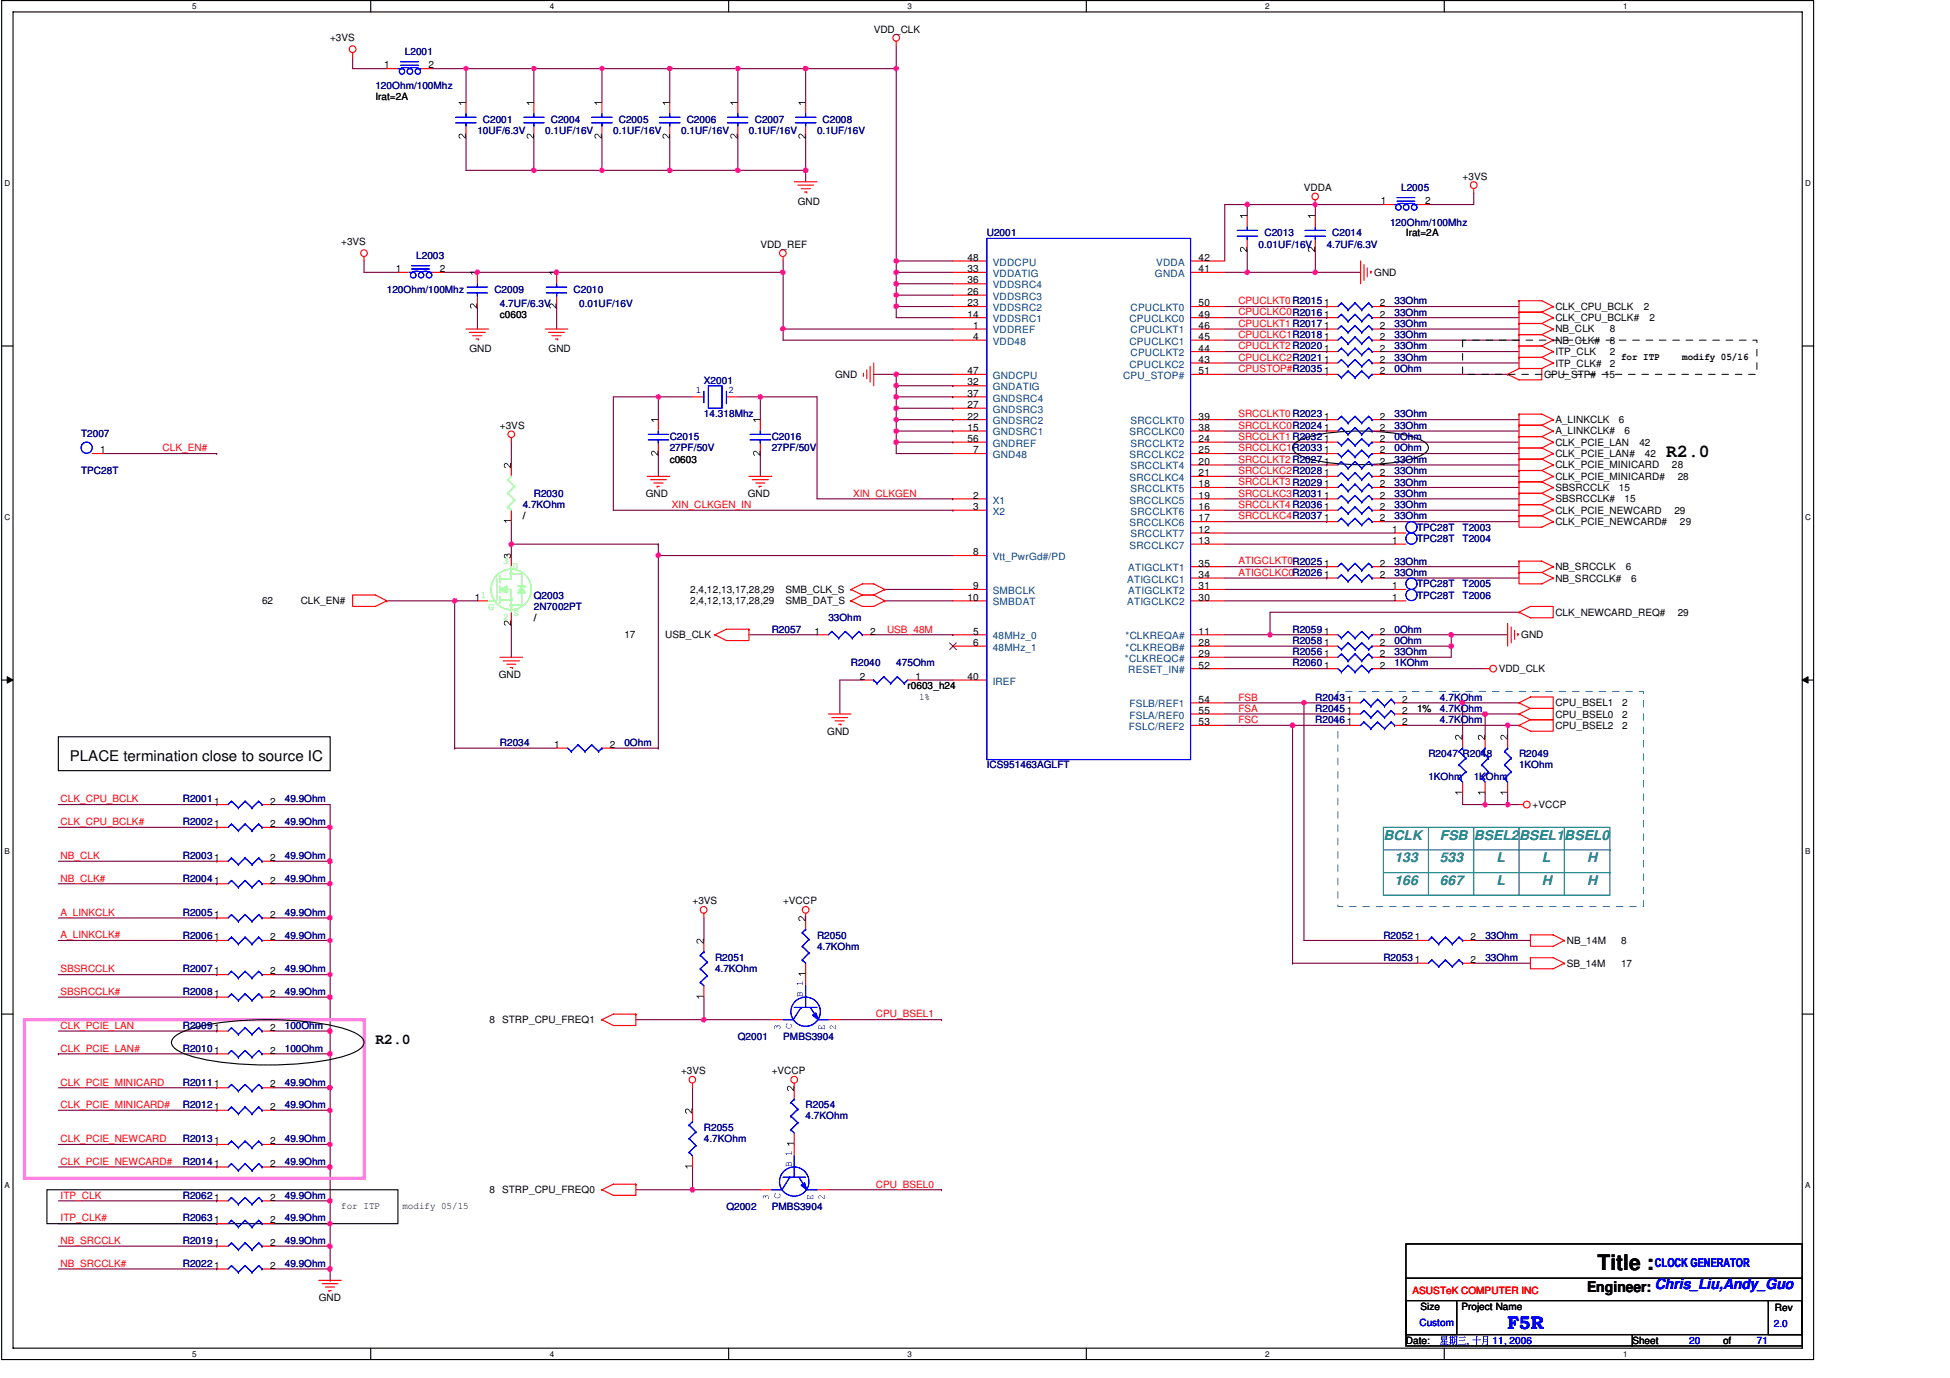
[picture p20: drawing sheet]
<svg xmlns="http://www.w3.org/2000/svg" width="297mm" height="210mm" viewBox="0 0 297 210" stroke-linecap="round" stroke-linejoin="round" font-family="sans-serif">
<defs><g id="words">
<text font-size="3.3" x="243.3" y="193.4">Title :</text>
<text font-size="2.8" x="253.8" y="69.6">R2.0</text>
<text font-size="2.8" fill="#00f" x="229.7" y="202.4">F5R</text>
<g font-size="2.2">
<text x="10.6" y="116">PLACE termination close to source IC</text>
<text x="57.2" y="159">R2.0</text>
<text x="241.8" y="196.8">Engineer: Chris_Liu,Andy_Guo</text>
</g>
<g font-size="2" fill="#008080">
<text x="210.7" y="127.9">BCLK</text>
<text x="212.4" y="131.3">133</text>
<text x="219.3" y="127.9">FSB</text>
<text x="219.3" y="131.3">533</text>
<text x="224.5" y="127.9">BSEL2</text>
<text x="228" y="131.3">L</text>
<text x="231.4" y="127.9">BSEL1</text>
<text x="234.9" y="131.3">L</text>
<text x="238.3" y="127.9">BSEL0</text>
<text x="241.8" y="131.3">H</text>
<text x="212.4" y="134.8">166</text>
<text x="219.3" y="134.8">667</text>
<text x="228" y="134.8">L</text>
<text x="234.9" y="134.8">H</text>
<text x="241.8" y="134.8">H</text>
</g>
<text font-size="1.9" fill="#00f" x="252.1" y="193">CLOCK GENERATOR</text>
<g font-size="1.5">
<text x="133.1" y="5">VDD_CLK</text>
<text x="50.3" y="6.3">+3VS</text>
<text x="58.5" y="10.4">1</text>
<text x="65.3" y="10.4">2</text>
<text x="57.2" y="15.3">Irat=2A</text>
<text x="198.6" y="29.1">VDDA</text>
<text x="222.8" y="27.3">+3VS</text>
<text x="121.5" y="31.2">GND</text>
<text x="210.4" y="31.1">1</text>
<text x="214.2" y="36">Irat=2A</text>
<text x="217.1" y="31.1">2</text>
<text x="52" y="37.4">+3VS</text>
<text x="60.3" y="41.5">1</text>
<text x="67" y="41.5">2</text>
<text x="115.8" y="37.7">VDD_REF</text>
<text x="147.4" y="41.5">33</text>
<text x="147.4" y="39.8">48</text>
<text x="182.6" y="41.5">41</text>
<text x="182.6" y="39.8">42</text>
<text x="147.4" y="46.7">23</text>
<text x="147.4" y="44.9">26</text>
<text x="147.4" y="43.2">36</text>
<text x="182.6" y="46.7">50</text>
<text x="201.7" y="46.7">1</text>
<text x="209.3" y="42">GND</text>
<text x="210.2" y="46.7">2</text>
<text x="236.9" y="47.2">CLK_CPU_BCLK</text>
<text x="250.4" y="47.2">2</text>
<text x="71.5" y="53.6">GND</text>
<text x="76.2" y="48.4">c0603</text>
<text x="83.6" y="53.6">GND</text>
<text x="147.4" y="48.4">14</text>
<text x="148.2" y="51.8">4</text>
<text x="148.2" y="50.1">1</text>
<text x="182.6" y="48.4">49</text>
<text x="182.6" y="51.8">45</text>
<text x="182.6" y="50.1">46</text>
<text x="182.6" y="53.6">44</text>
<text x="201.7" y="48.4">1</text>
<text x="201.7" y="51.8">1</text>
<text x="201.7" y="50.1">1</text>
<text x="201.7" y="53.6">1</text>
<text x="210.2" y="48.4">2</text>
<text x="210.2" y="51.8">2</text>
<text x="210.2" y="50.1">2</text>
<text x="210.2" y="53.6">2</text>
<text x="236.9" y="52.4">NB_CLK#</text>
<text x="236.9" y="50.6">NB_CLK</text>
<text x="236.9" y="48.9">CLK_CPU_BCLK#</text>
<text x="245.2" y="52.4">8</text>
<text x="245.2" y="50.6">8</text>
<text x="251.2" y="48.9">2</text>
<text x="127.2" y="57.5">GND</text>
<text x="147.4" y="58.7">32</text>
<text x="147.4" y="57">47</text>
<text x="182.6" y="55.3">43</text>
<text x="182.6" y="57">51</text>
<text x="201.7" y="57">1</text>
<text x="201.7" y="55.3">1</text>
<text x="210.2" y="57">2</text>
<text x="210.2" y="55.3">2</text>
<text x="235.2" y="57.5">CPU_STP#</text>
<text x="236.9" y="55.8">ITP_CLK#</text>
<text x="236.9" y="54.1">ITP_CLK</text>
<text x="244.3" y="57.5">15</text>
<text x="245.2" y="55.8">2</text>
<text x="245.2" y="54.1">2</text>
<text x="246.9" y="54.9">for ITP</text>
<text x="256.2" y="54.9">modify 05/16</text>
<text x="76.2" y="65.3">+3VS</text>
<text x="147.4" y="65.6">15</text>
<text x="147.4" y="63.9">22</text>
<text x="147.4" y="62.2">27</text>
<text x="147.4" y="60.5">37</text>
<text x="182.6" y="65.6">38</text>
<text x="182.6" y="63.9">39</text>
<text x="201.7" y="65.6">1</text>
<text x="201.7" y="63.9">1</text>
<text x="210.2" y="65.6">2</text>
<text x="210.2" y="63.9">2</text>
<text x="236.9" y="64.5">A_LINKCLK</text>
<text x="246.6" y="64.5">6</text>
<text x="15.2" y="69">1</text>
<text x="102" y="70.5">c0603</text>
<text x="147.4" y="67.4">56</text>
<text x="148.2" y="69">7</text>
<text x="182.6" y="69">25</text>
<text x="182.6" y="67.4">24</text>
<text x="182.6" y="70.8">20</text>
<text x="201.7" y="70.8">1</text>
<text x="201.7" y="69">1</text>
<text x="201.7" y="67.4">1</text>
<text x="210.2" y="70.8">2</text>
<text x="210.2" y="69">2</text>
<text x="210.2" y="67.4">2</text>
<text x="236.9" y="71.3">CLK_PCIE_MINICARD</text>
<text x="236.9" y="69.6">CLK_PCIE_LAN#</text>
<text x="236.9" y="66.2">A_LINKCLK#</text>
<text x="236.9" y="67.9">CLK_PCIE_LAN</text>
<text x="247.5" y="66.2">6</text>
<text x="249.7" y="67.9">42</text>
<text x="250.6" y="69.6">42</text>
<text x="254.7" y="71.3">28</text>
<text x="98.4" y="75.6">GND</text>
<text x="113.9" y="75.6">GND</text>
<text x="148.2" y="76">2</text>
<text x="148.2" y="77.7">3</text>
<text x="182.6" y="72.5">21</text>
<text x="182.6" y="76">19</text>
<text x="182.6" y="74.3">18</text>
<text x="182.6" y="77.7">16</text>
<text x="201.7" y="74.3">1</text>
<text x="201.7" y="77.7">1</text>
<text x="201.7" y="72.5">1</text>
<text x="201.7" y="76">1</text>
<text x="210.2" y="74.3">2</text>
<text x="210.2" y="77.7">2</text>
<text x="210.2" y="72.5">2</text>
<text x="210.2" y="76">2</text>
<text x="236.9" y="74.8">SBSRCCLK</text>
<text x="236.9" y="76.5">SBSRCCLK#</text>
<text x="236.9" y="73.1">CLK_PCIE_MINICARD#</text>
<text x="246.6" y="74.8">15</text>
<text x="247.5" y="76.5">15</text>
<text x="255.6" y="73.1">28</text>
<text x="79.6" y="79.1">/</text>
<text x="182.6" y="79.4">17</text>
<text x="182.6" y="82.8">13</text>
<text x="182.6" y="81.2">12</text>
<text x="201.7" y="79.4">1</text>
<text x="210.2" y="79.4">2</text>
<text x="212.1" y="82.9">1</text>
<text x="212.1" y="81.2">1</text>
<text x="236.9" y="78.3">CLK_PCIE_NEWCARD</text>
<text x="236.9" y="80">CLK_PCIE_NEWCARD#</text>
<text x="255.1" y="78.3">29</text>
<text x="255.9" y="80">29</text>
<text x="148.2" y="89.8">9</text>
<text x="148.2" y="84.6">8</text>
<text x="182.6" y="86.3">35</text>
<text x="182.6" y="89.8">31</text>
<text x="182.6" y="88.1">34</text>
<text x="201.7" y="88.1">1</text>
<text x="201.7" y="86.3">1</text>
<text x="210.2" y="88.1">2</text>
<text x="210.2" y="86.3">2</text>
<text x="212.1" y="89.8">1</text>
<text x="236.9" y="86.9">NB_SRCCLK</text>
<text x="236.9" y="88.6">NB_SRCCLK#</text>
<text x="247.6" y="86.9">6</text>
<text x="248.5" y="88.6">6</text>
<text x="39.9" y="92">62</text>
<text x="45.8" y="92">CLK_EN#</text>
<text x="72.3" y="91.5">1</text>
<text x="81.3" y="94.7">/</text>
<text x="105.2" y="90.3">2,4,12,13,17,28,29</text>
<text x="105.2" y="92">2,4,12,13,17,28,29</text>
<text x="119.6" y="90.3">SMB_CLK_S</text>
<text x="119.6" y="92">SMB_DAT_S</text>
<text x="147.4" y="91.5">10</text>
<text x="182.6" y="91.5">30</text>
<text x="212.1" y="91.5">1</text>
<text x="236.9" y="93.8">CLK_NEWCARD_REQ#</text>
<text x="255.6" y="93.8">29</text>
<text x="95.1" y="97.2">17</text>
<text x="101.3" y="97.2">USB_CLK</text>
<text x="124.1" y="96.7">1</text>
<text x="132.5" y="96.7">2</text>
<text x="148.2" y="96.7">5</text>
<text x="148.2" y="98.4">6</text>
<text x="182.6" y="101.9">52</text>
<text x="182.6" y="100.1">29</text>
<text x="182.6" y="96.7">11</text>
<text x="182.6" y="98.4">28</text>
<text x="201.7" y="101.9">1</text>
<text x="201.7" y="98.4">1</text>
<text x="201.7" y="100.1">1</text>
<text x="201.7" y="96.7">1</text>
<text x="210.2" y="101.9">2</text>
<text x="210.2" y="98.4">2</text>
<text x="210.2" y="100.1">2</text>
<text x="210.2" y="96.7">2</text>
<text x="231.7" y="97.2">GND</text>
<text x="76" y="103.3">GND</text>
<text x="131" y="103.5">2</text>
<text x="138.3" y="105">r0603_h24</text>
<text x="139.4" y="103.5">1</text>
<text x="140" y="106.6">1%</text>
<text x="147.4" y="103.5">40</text>
<text x="182.6" y="107">54</text>
<text x="213.6" y="107">2</text>
<text x="228.3" y="102.4">VDD_CLK</text>
<text x="236.9" y="107.6">CPU_BSEL1</text>
<text x="247.1" y="107.6">2</text>
<text x="84.4" y="113.9">1</text>
<text x="92.9" y="113.9">2</text>
<text x="126" y="111.9">GND</text>
<text x="182.6" y="110.5">53</text>
<text x="182.6" y="108.8">55</text>
<text x="213.6" y="110.5">2</text>
<text x="213.6" y="108.8">2</text>
<text x="215.9" y="108.5">1%</text>
<text x="236.9" y="111">CPU_BSEL2</text>
<text x="236.9" y="109.3">CPU_BSEL0</text>
<text x="247.1" y="111">2</text>
<text x="247.1" y="109.3">2</text>
<text x="41.1" y="126">2</text>
<text x="41.1" y="122.6">2</text>
<text x="233.5" y="123.1">+VCCP</text>
<text x="41.1" y="131.2">2</text>
<text x="41.1" y="134.6">2</text>
<text x="105.5" y="137.8">+3VS</text>
<text x="119.3" y="137.8">+VCCP</text>
<text x="41.1" y="139.8">2</text>
<text x="41.1" y="143.3">2</text>
<text x="224" y="143.3">2</text>
<text x="238.7" y="143.8">NB_14M</text>
<text x="246.9" y="143.8">8</text>
<text x="41.1" y="148.4">2</text>
<text x="224" y="146.7">2</text>
<text x="238.7" y="147.3">SB_14M</text>
<text x="246.9" y="147.3">17</text>
<text x="41.1" y="151.8">2</text>
<text x="74.6" y="155.9">8 STRP_CPU_FREQ1</text>
<text x="41.1" y="160.5">2</text>
<text x="41.1" y="157.1">2</text>
<text x="41.1" y="165.7">2</text>
<text x="103.8" y="163.7">+3VS</text>
<text x="117.6" y="163.7">+VCCP</text>
<text x="41.1" y="169.1">2</text>
<text x="41.1" y="174.3">2</text>
<text x="41.1" y="177.8">2</text>
<text x="41.1" y="182.9">2</text>
<text x="52" y="184.1">for ITP</text>
<text x="61.3" y="184.1">modify 05/15</text>
<text x="74.6" y="181.8">8 STRP_CPU_FREQ0</text>
<text x="41.1" y="189.8">2</text>
<text x="41.1" y="186.4">2</text>
<text x="41.1" y="193.3">2</text>
<text x="48.6" y="198.2">GND</text>
<text x="216.4" y="199.5">Size</text>
<text x="222.6" y="199.5">Project Name</text>
<text x="270.4" y="199.7">Rev</text>
<text x="214.2" y="204.7">Date:</text>
<text x="248.7" y="204.7">Sheet</text>
<text x="262.5" y="204.7">of</text>
</g>
<g font-size="1.5" fill="#000080">
<text x="61.7" y="8.4">L2001</text>
<text x="57.2" y="13.6">120Ohm/100Mhz</text>
<text x="72.7" y="20.4">10UF/6.3V</text>
<text x="73.6" y="18.7">C2001</text>
<text x="83.1" y="20.4">0.1UF/16V</text>
<text x="83.9" y="18.7">C2004</text>
<text x="93.4" y="20.4">0.1UF/16V</text>
<text x="94.3" y="18.7">C2005</text>
<text x="103.8" y="20.4">0.1UF/16V</text>
<text x="104.6" y="18.7">C2006</text>
<text x="114.1" y="20.4">0.1UF/16V</text>
<text x="115" y="18.7">C2007</text>
<text x="124.5" y="20.4">0.1UF/16V</text>
<text x="125.3" y="18.7">C2008</text>
<text x="213.4" y="29.1">L2005</text>
<text x="150.3" y="36">U2001</text>
<text x="192.6" y="36">C2013</text>
<text x="202.9" y="36">C2014</text>
<text x="211.7" y="34.4">120Ohm/100Mhz</text>
<text x="63.4" y="39.5">L2003</text>
<text x="191.7" y="37.7">0.01UF/16V</text>
<text x="202.1" y="37.7">4.7UF/6.3V</text>
<text x="58.9" y="44.6">120Ohm/100Mhz</text>
<text x="75.3" y="44.6">C2009</text>
<text x="76.2" y="46.7">4.7UF/6.3V</text>
<text x="87.4" y="44.6">C2010</text>
<text x="88.2" y="46.7">0.01UF/16V</text>
<text x="212.4" y="46.4">33Ohm</text>
<text x="212.4" y="48.1">33Ohm</text>
<text x="212.4" y="51.5">33Ohm</text>
<text x="212.4" y="49.8">33Ohm</text>
<text x="212.4" y="53.2">33Ohm</text>
<text x="107.2" y="58.4">X2001</text>
<text x="212.4" y="56.7">0Ohm</text>
<text x="212.4" y="54.9">33Ohm</text>
<text x="107.2" y="63.6">14.318Mhz</text>
<text x="212.4" y="65.3">33Ohm</text>
<text x="212.4" y="63.6">33Ohm</text>
<text x="12.4" y="66.5">T2007</text>
<text x="102" y="67">C2015</text>
<text x="102" y="68.7">27PF/50V</text>
<text x="117.6" y="67">C2016</text>
<text x="117.6" y="68.7">27PF/50V</text>
<text x="212.4" y="70.5">33Ohm</text>
<text x="212.4" y="68.7">0Ohm</text>
<text x="212.4" y="67">0Ohm</text>
<text x="12.4" y="72.2">TPC28T</text>
<text x="79.6" y="77.4">4.7KOhm</text>
<text x="81.3" y="75.6">R2030</text>
<text x="212.4" y="74">33Ohm</text>
<text x="212.4" y="77.4">33Ohm</text>
<text x="212.4" y="72.2">33Ohm</text>
<text x="212.4" y="75.6">33Ohm</text>
<text x="212.4" y="79.1">33Ohm</text>
<text x="215.9" y="82.6">TPC28T</text>
<text x="215.9" y="80.9">TPC28T</text>
<text x="222.8" y="82.6">T2004</text>
<text x="222.8" y="80.9">T2003</text>
<text x="212.4" y="87.7">33Ohm</text>
<text x="212.4" y="86">33Ohm</text>
<text x="215.9" y="89.5">TPC28T</text>
<text x="222.8" y="89.5">T2005</text>
<text x="81.3" y="91.2">Q2003</text>
<text x="81.3" y="92.9">2N7002PT</text>
<text x="126.2" y="94.7">33Ohm</text>
<text x="215.9" y="91.2">TPC28T</text>
<text x="222.8" y="91.2">T2006</text>
<text x="117.6" y="96.4">R2057</text>
<text x="129.6" y="101.5">R2040</text>
<text x="136.5" y="101.5">475Ohm</text>
<text x="196.9" y="101.5">R2060</text>
<text x="196.9" y="98.1">R2058</text>
<text x="196.9" y="99.8">R2056</text>
<text x="196.9" y="96.4">R2059</text>
<text x="212.4" y="101.5">1KOhm</text>
<text x="212.4" y="98.1">0Ohm</text>
<text x="212.4" y="99.8">33Ohm</text>
<text x="212.4" y="96.4">0Ohm</text>
<text x="200.4" y="106.7">R20431</text>
<text x="219.3" y="106.7">4.7KOhm</text>
<text x="76.2" y="113.6">R2034</text>
<text x="95.1" y="113.6">0Ohm</text>
<text x="200.4" y="110.2">R20461</text>
<text x="200.4" y="108.5">R20451</text>
<text x="219.3" y="110.2">4.7KOhm</text>
<text x="219.3" y="108.5">4.7KOhm</text>
<text x="150.3" y="117.1">ICS951463AGLFT</text>
<text x="217.6" y="115.4">R2047 R2048</text>
<text x="217.6" y="118.8">1KOhm</text>
<text x="224.5" y="118.8">1KOhm</text>
<text x="231.4" y="115.4">R2049</text>
<text x="231.4" y="117.1">1KOhm</text>
<text x="27.9" y="125.7">R20021</text>
<text x="27.9" y="122.2">R20011</text>
<text x="43.4" y="125.7">49.9Ohm</text>
<text x="43.4" y="122.2">49.9Ohm</text>
<text x="27.9" y="130.9">R20031</text>
<text x="43.4" y="130.9">49.9Ohm</text>
<text x="27.9" y="134.3">R20041</text>
<text x="43.4" y="134.3">49.9Ohm</text>
<text x="27.9" y="139.5">R20051</text>
<text x="27.9" y="143">R20061</text>
<text x="43.4" y="139.5">49.9Ohm</text>
<text x="43.4" y="143">49.9Ohm</text>
<text x="124.5" y="143">R2050</text>
<text x="210.7" y="143">R20521</text>
<text x="226.3" y="143">33Ohm</text>
<text x="27.9" y="148.1">R20071</text>
<text x="43.4" y="148.1">49.9Ohm</text>
<text x="108.9" y="146.4">R2051</text>
<text x="108.9" y="148.1">4.7KOhm</text>
<text x="124.5" y="144.7">4.7KOhm</text>
<text x="210.7" y="146.4">R20531</text>
<text x="226.3" y="146.4">33Ohm</text>
<text x="27.9" y="151.6">R20081</text>
<text x="43.4" y="151.6">49.9Ohm</text>
<text x="27.9" y="160.2">R20101</text>
<text x="27.9" y="156.7">R20091</text>
<text x="43.4" y="160.2">100Ohm</text>
<text x="43.4" y="156.7">100Ohm</text>
<text x="112.4" y="158.5">Q2001</text>
<text x="119.3" y="158.5">PMBS3904</text>
<text x="27.9" y="165.4">R20111</text>
<text x="43.4" y="165.4">49.9Ohm</text>
<text x="27.9" y="174">R20131</text>
<text x="27.9" y="168.8">R20121</text>
<text x="43.4" y="174">49.9Ohm</text>
<text x="43.4" y="168.8">49.9Ohm</text>
<text x="107.2" y="172.3">R2055</text>
<text x="107.2" y="174">4.7KOhm</text>
<text x="122.7" y="168.8">R2054</text>
<text x="122.7" y="170.5">4.7KOhm</text>
<text x="27.9" y="177.5">R20141</text>
<text x="43.4" y="177.5">49.9Ohm</text>
<text x="27.9" y="182.6">R20621</text>
<text x="43.4" y="182.6">49.9Ohm</text>
<text x="110.7" y="184.3">Q2002</text>
<text x="117.6" y="184.3">PMBS3904</text>
<text x="27.9" y="189.5">R20191</text>
<text x="27.9" y="186.1">R20631</text>
<text x="43.4" y="189.5">49.9Ohm</text>
<text x="43.4" y="186.1">49.9Ohm</text>
<text x="27.9" y="193">R20221</text>
<text x="43.4" y="193">49.9Ohm</text>
</g>
<g font-size="1.5" fill="#004080">
<text x="151.2" y="40.5">VDDCPU</text>
<text x="176.1" y="40.5">VDDA</text>
<text x="151.2" y="42.2">VDDATIG</text>
<text x="151.2" y="47.4">VDDSRC2</text>
<text x="151.2" y="45.6">VDDSRC3</text>
<text x="151.2" y="43.9">VDDSRC4</text>
<text x="172.2" y="47.4">CPUCLKT0</text>
<text x="175.9" y="42.2">GNDA</text>
<text x="151.2" y="52.5">VDD48</text>
<text x="151.2" y="50.8">VDDREF</text>
<text x="151.2" y="49.1">VDDSRC1</text>
<text x="172" y="49.1">CPUCLKC0</text>
<text x="172" y="52.5">CPUCLKC1</text>
<text x="172.2" y="50.8">CPUCLKT1</text>
<text x="151.2" y="59.4">GNDATIG</text>
<text x="151.2" y="57.7">GNDCPU</text>
<text x="171.1" y="57.7">CPU_STOP#</text>
<text x="172" y="56">CPUCLKC2</text>
<text x="172.2" y="54.3">CPUCLKT2</text>
<text x="151.2" y="64.6">GNDSRC2</text>
<text x="151.2" y="62.9">GNDSRC3</text>
<text x="151.2" y="61.2">GNDSRC4</text>
<text x="172.2" y="64.6">SRCCLKT0</text>
<text x="151.2" y="69.8">GND48</text>
<text x="151.2" y="68.1">GNDREF</text>
<text x="151.2" y="66.3">GNDSRC1</text>
<text x="172" y="66.3">SRCCLKC0</text>
<text x="172" y="69.8">SRCCLKC2</text>
<text x="172.2" y="68.1">SRCCLKT2</text>
<text x="172.2" y="71.5">SRCCLKT4</text>
<text x="151.2" y="76.7">X1</text>
<text x="172" y="73.2">SRCCLKC4</text>
<text x="172" y="76.7">SRCCLKC5</text>
<text x="172.2" y="75">SRCCLKT5</text>
<text x="151.2" y="78.4">X2</text>
<text x="172" y="80.1">SRCCLKC6</text>
<text x="172" y="83.6">SRCCLKC7</text>
<text x="172.2" y="78.4">SRCCLKT6</text>
<text x="172.2" y="81.9">SRCCLKT7</text>
<text x="151.2" y="85.3">Vtt_PwrGd#/PD</text>
<text x="171.7" y="88.8">ATIGCLKC1</text>
<text x="171.9" y="87">ATIGCLKT1</text>
<text x="151.2" y="90.5">SMBCLK</text>
<text x="151.2" y="92.2">SMBDAT</text>
<text x="171.7" y="92.2">ATIGCLKC2</text>
<text x="171.9" y="90.5">ATIGCLKT2</text>
<text x="151.2" y="97.4">48MHz_0</text>
<text x="151.2" y="99.1">48MHz_1</text>
<text x="171.4" y="100.8">*CLKREQC#</text>
<text x="171.4" y="97.4">*CLKREQA#</text>
<text x="171.4" y="99.1">*CLKREQB#</text>
<text x="151.2" y="104.3">IREF</text>
<text x="171.9" y="102.6">RESET_IN#</text>
<text x="172" y="107.7">FSLB/REF1</text>
<text x="172" y="111.2">FSLC/REF2</text>
<text x="172" y="109.5">FSLA/REF0</text>
</g>
<g font-size="1.5" fill="#f00">
<text x="188.6" y="46.4">CPUCLKT0R2015</text>
<text x="188.6" y="53.2">CPUCLKT2R2020</text>
<text x="188.6" y="48">CPUCLKC0R2016</text>
<text x="188.6" y="49.8">CPUCLKT1R2017</text>
<text x="188.6" y="51.5">CPUCLKC1R2018</text>
<text x="188.6" y="56.7">CPUSTOP#R2035</text>
<text x="188.6" y="54.9">CPUCLKC2R2021</text>
<text x="188.6" y="65.3">SRCCLKC0R2024</text>
<text x="188.6" y="63.6">SRCCLKT0R2023</text>
<text x="24.8" y="68.7">CLK_EN#</text>
<text x="188.6" y="68.7">SRCCLKC1R2033</text>
<text x="188.6" y="67">SRCCLKT1R2032</text>
<text x="188.6" y="70.5">SRCCLKT2R2027</text>
<text x="102.4" y="77.4">XIN_CLKGEN_IN</text>
<text x="130" y="75.6">XIN_CLKGEN</text>
<text x="188.6" y="77.4">SRCCLKT4R2036</text>
<text x="188.6" y="75.6">SRCCLKC3R2031</text>
<text x="188.6" y="72.2">SRCCLKC2R2028</text>
<text x="188.6" y="73.9">SRCCLKT3R2029</text>
<text x="188.6" y="79.1">SRCCLKC4R2037</text>
<text x="188.6" y="86">ATIGCLKT0R2025</text>
<text x="188.6" y="87.7">ATIGCLKC0R2026</text>
<text x="135.1" y="96.4">USB_48M</text>
<text x="188.6" y="106.7">FSB</text>
<text x="188.6" y="108.4">FSA</text>
<text x="188.6" y="110.2">FSC</text>
<text x="9.2" y="125.7">CLK_CPU_BCLK#</text>
<text x="9.2" y="122.2">CLK_CPU_BCLK</text>
<text x="9.2" y="130.9">NB_CLK</text>
<text x="9.2" y="134.3">NB_CLK#</text>
<text x="9.2" y="139.5">A_LINKCLK</text>
<text x="9.2" y="142.9">A_LINKCLK#</text>
<text x="9.2" y="148.1">SBSRCCLK</text>
<text x="9.2" y="151.6">SBSRCCLK#</text>
<text x="133.4" y="155">CPU_BSEL1</text>
<text x="9.2" y="160.2">CLK_PCIE_LAN#</text>
<text x="9.2" y="156.7">CLK_PCIE_LAN</text>
<text x="9.2" y="165.4">CLK_PCIE_MINICARD</text>
<text x="9.2" y="174">CLK_PCIE_NEWCARD</text>
<text x="9.2" y="168.8">CLK_PCIE_MINICARD#</text>
<text x="9.2" y="177.4">CLK_PCIE_NEWCARD#</text>
<text x="9.2" y="182.6">ITP_CLK</text>
<text x="133.4" y="180.9">CPU_BSEL0</text>
<text x="9.2" y="186.1">ITP_CLK#</text>
<text x="9.2" y="189.5">NB_SRCCLK</text>
<text x="9.2" y="193">NB_SRCCLK#</text>
<text x="215.2" y="197.1">ASUSTeK COMPUTER INC</text>
</g>
<g font-size="1.5" fill="#00f">
<text x="106" y="59.8">1</text>
<text x="111" y="59.8">2</text>
<text x="216.2" y="201.9">Custom</text>
<text x="270.2" y="202.1">2.0</text>
<text x="223.4" y="204.7">,</text>
<text x="227.4" y="204.7">11, 2006</text>
<text x="257.3" y="204.7">20</text>
<text x="267.6" y="204.7">71</text>
</g>
<g font-size="1.5" fill="#80ff80">
<text x="76.7" y="85.9">3</text>
<text x="78.1" y="86.7">D</text>
<text x="73.2" y="91">1</text>
<text x="74.4" y="92.9">G</text>
<text x="76.7" y="94.5">2</text>
<text x="78.2" y="93.8">S</text>
</g>
<g font-size="1.2">
<text x="29.2" y="1.4">5</text>
<text x="83.7" y="1.4">4</text>
<text x="138.3" y="1.4">3</text>
<text x="192.7" y="1.4">2</text>
<text x="247.3" y="1.4">1</text>
<text x=".7" y="28.4">D</text>
<text x="275" y="28.4">D</text>
<text x=".7" y="79.2">C</text>
<text x="275" y="79.2">C</text>
<text x=".7" y="130.1">B</text>
<text x="275" y="130.1">B</text>
<text x=".7" y="181">A</text>
<text x="275" y="181">A</text>
<text x="29.2" y="206.7">5</text>
<text x="83.7" y="206.7">4</text>
<text x="138.3" y="206.7">3</text>
<text x="192.7" y="206.7">2</text>
<text x="247.3" y="206.7">1</text>
</g>
</g></defs>
<path d="M.3 .1h276v207h-276zM2 1.8h272.5v203.6h-272.5z" fill="none" stroke="#000" stroke-width=".17"/>
<g fill="#fff">
<path d="M29.2 .3h.7v1.4h-.7z"/>
<path d="M29.2 205.5h.7v1.5h-.7z"/>
</g>
<path d="M56.5 .1v1.7M56.5 205.4v1.7" fill="none" stroke="#000" stroke-width=".17"/>
<g fill="#fff">
<path d="M83.7 .3h.7v1.4h-.7z"/>
<path d="M83.7 205.5h.7v1.5h-.7z"/>
</g>
<path d="M111 .1v1.7M111 205.4v1.7" fill="none" stroke="#000" stroke-width=".17"/>
<g fill="#fff">
<path d="M138.2 .3h.7v1.4h-.7z"/>
<path d="M138.2 205.5h.7v1.5h-.7z"/>
</g>
<path d="M165.5 .1v1.7M165.5 205.4v1.7" fill="none" stroke="#000" stroke-width=".17"/>
<g fill="#fff">
<path d="M192.7 .3h.7v1.4h-.7z"/>
<path d="M192.7 205.5h.7v1.5h-.7z"/>
</g>
<path d="M220 .1v1.7M220 205.4v1.7" fill="none" stroke="#000" stroke-width=".17"/>
<g fill="#fff">
<path d="M247.2 .3h.7v1.4h-.7z"/>
<path d="M247.2 205.5h.7v1.5h-.7z"/>
<path d="M.7 27.2h.9v1.5h-.9z"/>
<path d="M275 27.2h.8v1.5h-.8z"/>
<path d="M.7 78.1h.9v1.4h-.9z"/>
<path d="M275 78.1h.8v1.4h-.8z"/>
</g>
<path d="M.3 52.7h1.7M274.5 52.7h1.8" fill="none" stroke="#000" stroke-width=".17"/>
<g fill="#fff">
<path d="M.7 129h.8v1.4h-.8z"/>
<path d="M275 129h.8v1.4h-.8z"/>
</g>
<path d="M.3 103.6h1.7M274.5 103.6h1.8" fill="none" stroke="#000" stroke-width=".17"/>
<path d="M1.1 103.1l.9 .5-.9 .5zM274.5 103.6l.9-.5v1z" fill="#000"/>
<path d="M1.1 103.1l.9 .5-.9 .5zM274.5 103.6l.9-.5v1z" fill="none" stroke="#000" stroke-width=".15"/>
<g fill="#fff">
<path d="M.7 179.9h.8v1.4h-.8z"/>
<path d="M275 179.9h.8v1.4h-.8z"/>
</g>
<path d="M.3 154.5h1.7M274.5 154.5h1.8" fill="none" stroke="#000" stroke-width=".17"/>
<path d="M91.7 20.8v5.2M210.7 74.3h20.7M221.1 98.4v1.7M222.8 122.6h3.4M226.2 122.6h.1M41.7 174.3h8.6" fill="none" stroke="#800040" stroke-width=".17"/>
<circle cx="226.2" cy="122.6" r=".34" fill="#f0f"/>
<circle cx="226.2" cy="122.6" r=".34" fill="none" stroke="#f0f" stroke-width=".17"/>
<path d="M186.6 31.2h3.4M190 31.2h.1M72.7 46.7v3.4M8.9 165.7h24.1M33 165.7h.1" fill="none" stroke="#800040" stroke-width=".17"/>
<circle cx="190" cy="31.2" r=".34" fill="#f0f"/>
<circle cx="190" cy="31.2" r=".34" fill="none" stroke="#f0f" stroke-width=".17"/>
<path d="M114.1 96.7h10.4M214.2 108.8h12M226.2 108.8h.1M229.7 120.8v1.8M41.7 157.1h8.6M41.7 160.5h8.6M105.5 165.7v3.4M8.9 182.9h24.1M33 182.9h.1" fill="none" stroke="#800040" stroke-width=".17"/>
<circle cx="226.2" cy="108.8" r=".34" fill="#f0f"/>
<circle cx="226.2" cy="108.8" r=".34" fill="none" stroke="#f0f" stroke-width=".17"/>
<path d="M210.7 53.6h20.7M210.7 72.6h20.7M58.9 91.5h10.4M41.7 143.3h8.6M50.3 189.8h.1M50.3 186.4v3.4" fill="none" stroke="#800040" stroke-width=".17"/>
<circle cx="50.3" cy="189.8" r=".33" fill="#f0f"/>
<circle cx="50.3" cy="189.8" r=".33" fill="none" stroke="#f0f" stroke-width=".17"/>
<path d="M69.3 91.5v22.5M69.3 114h.1M93.4 114h6.9" fill="none" stroke="#800040" stroke-width=".17"/>
<circle cx="69.2" cy="91.5" r=".34" fill="#f0f"/>
<circle cx="69.2" cy="91.5" r=".34" fill="none" stroke="#f0f" stroke-width=".17"/>
<path d="M112.4 20.8v5.2M122.7 20.8v5.2M210.7 51.8h20.7M210.7 50.1h20.7M93.4 60.5h6.9M100.3 60.5h.1M210.7 79.5h20.7M210.7 63.9h20.7M226.2 108.8h5.2M226.2 120.8v1.8M229.7 122.6h1.7M224.5 143.3h8.6" fill="none" stroke="#800040" stroke-width=".17"/>
<circle cx="100.3" cy="60.5" r=".33" fill="#f0f"/>
<circle cx="100.3" cy="60.5" r=".33" fill="none" stroke="#f0f" stroke-width=".17"/>
<g fill="none" stroke="#800040" stroke-width=".17">
<path d="M224.5 29.4v1.8M210.7 46.7h20.7M77.9 67.4v3.4M210.7 69.1h20.7M69.3 114h15.5M127.9 103.6v5.2M214.2 107.1h8.6M222.8 107.1h.1M229.7 110.5h1.7M8.9 139.8h24.1M33 139.8h.1M8.9 143.3h24.1"/>
<path d="M33 143.3h.1M127.9 155.3h15.5M143.4 155.3h.1M105.5 181.2h10.3"/>
</g>
<circle cx="222.8" cy="107" r=".33" fill="#f0f"/>
<circle cx="222.8" cy="107" r=".33" fill="none" stroke="#f0f" stroke-width=".17"/>
<path d="M8.9 160.5h.1M8.9 160.5h24.1M41.7 165.7h8.6M50.3 165.7h.1" fill="none" stroke="#800040" stroke-width=".17"/>
<circle cx="50.3" cy="165.7" r=".33" fill="#f0f"/>
<circle cx="50.3" cy="165.7" r=".33" fill="none" stroke="#f0f" stroke-width=".17"/>
<g fill="none" stroke="#800040" stroke-width=".17">
<path d="M53.7 8.7v1.8M55.5 41.5h5.1M67.5 41.5h5.2M84.8 46.7v3.4M210.7 86.3h20.7M127.9 103.6h3.5M8.9 126h24.1M33 126h.1M107.2 155.3h.1M107.2 151.9v3.4M8.9 174.3h24.1M33 174.3h.1"/>
<path d="M41.7 177.8h8.6M126.2 181.2h17.2M143.4 181.2h.1"/>
</g>
<circle cx="107.2" cy="155.3" r=".33" fill="#f0f"/>
<circle cx="107.2" cy="155.3" r=".33" fill="none" stroke="#f0f" stroke-width=".17"/>
<g fill="none" stroke="#800040" stroke-width=".17">
<path d="M81.3 10.5v5.1M91.7 10.5h10.3M102 10.5h.1M210.7 57h19M210.7 48.4h20.7M77.9 79.5v3.4M115.8 69.1v3.5M210.7 77.7h20.7M210.7 76h20.7M77.9 95v5.1M193.5 93.3h37.9M210.7 88.1h20.7"/>
<path d="M222.8 107.1v5.1M224.5 146.7h8.6M8.9 169.1h24.1M33 169.1h.1"/>
</g>
<circle cx="102" cy="10.4" r=".33" fill="#f0f"/>
<circle cx="102" cy="10.4" r=".33" fill="none" stroke="#f0f" stroke-width=".17"/>
<path d="M210.7 55.3h20.7M210.7 101.9h15.5M226.2 108.8v3.4M229.7 110.5v1.7M226.2 122.6h3.5M229.7 122.6h.1M8.9 186.4h24.1M33 186.4h.1" fill="none" stroke="#800040" stroke-width=".17"/>
<circle cx="229.7" cy="122.6" r=".33" fill="#f0f"/>
<circle cx="229.7" cy="122.6" r=".33" fill="none" stroke="#f0f" stroke-width=".17"/>
<path d="M55.5 39.8v1.7M71 26h10.3M81.3 26h.1M100.3 69.1v3.5M210.7 67.4h20.7M8.9 122.6h24.1M33 122.6h.1M41.7 151.9h8.6M96.9 155.3h10.3" fill="none" stroke="#800040" stroke-width=".17"/>
<circle cx="81.3" cy="26" r=".34" fill="#f0f"/>
<circle cx="81.3" cy="26" r=".34" fill="none" stroke="#f0f" stroke-width=".17"/>
<path d="M53.7 10.5h5.2M122.7 10.5v5.1M210.7 65.7h20.7M214.2 110.5h15.5M229.7 110.5h.1M8.9 131.2h24.1M33 131.2h.1M8.9 193.3h24.1M33 193.3h.1" fill="none" stroke="#800040" stroke-width=".17"/>
<circle cx="229.7" cy="110.5" r=".33" fill="#f0f"/>
<circle cx="229.7" cy="110.5" r=".33" fill="none" stroke="#f0f" stroke-width=".17"/>
<path d="M96.9 181.2h8.6M105.5 181.2h.1" fill="none" stroke="#800040" stroke-width=".17"/>
<circle cx="105.5" cy="181.2" r=".33" fill="#f0f"/>
<circle cx="105.5" cy="181.2" r=".33" fill="none" stroke="#f0f" stroke-width=".17"/>
<path d="M102 20.8v5.2M217.6 31.2h6.9M115.8 63.9h.1M115.8 60.5v3.4M8.9 134.6h24.1M33 134.6h.1M41.7 139.8h8.6M107.2 139.8v3.5M8.9 148.5h24.1M33 148.5h.1M8.9 177.8h24.1M33 177.8h.1" fill="none" stroke="#800040" stroke-width=".17"/>
<circle cx="115.8" cy="60.5" r=".34" fill="#f0f"/>
<circle cx="115.8" cy="60.5" r=".34" fill="none" stroke="#f0f" stroke-width=".17"/>
<g fill="none" stroke="#800040" stroke-width=".17">
<path d="M112.4 10.5v5.1M136.5 10.5h.1M136.5 10.5v29.3M15.8 69.1h17.2M33 69.1h.1M100.3 60.5h5.2M210.7 70.8h20.7M69.3 91.5h3.4M221.1 96.7h8.6M222.8 107.1h8.6M41.7 134.6h8.6M50.3 122.6v3.4"/>
<path d="M222.8 120.8v1.8M8.9 151.9h24.1M8.9 157.1h24.1M33 151.9h.1M33 157.1h.1M107.2 155.3h10.4M105.5 177.8v3.4M8.9 189.8h24.1M33 189.8h.1"/>
</g>
<circle cx="136.5" cy="10.4" r=".33" fill="#f0f"/>
<circle cx="136.5" cy="10.4" r=".33" fill="none" stroke="#f0f" stroke-width=".17"/>
<path d="M136.5 63.9h8.7M145.2 63.9h.1M186.6 77.7h15.5M186.6 76h15.5M186.6 69.1h15.5M186.6 65.7h15.5M202.1 77.7h.1M202.1 76h.1M202.1 69.1h.1M202.1 65.7h.1M134.8 89.8h10.4" fill="none" stroke="#800040" stroke-width=".17"/>
<circle cx="136.5" cy="63.9" r=".34" fill="#f0f"/>
<circle cx="136.5" cy="63.9" r=".34" fill="none" stroke="#f0f" stroke-width=".17"/>
<path d="M133.1 57h3.4M136.5 57h.1" fill="none" stroke="#800040" stroke-width=".17"/>
<circle cx="136.5" cy="57" r=".34" fill="#f0f"/>
<circle cx="136.5" cy="57" r=".34" fill="none" stroke="#f0f" stroke-width=".17"/>
<path d="M136.5 43.2h8.7M136.5 45h8.7M186.6 41.5h3.4M190 41.5h.1" fill="none" stroke="#800040" stroke-width=".17"/>
<circle cx="190" cy="41.5" r=".34" fill="#f0f"/>
<circle cx="190" cy="41.5" r=".34" fill="none" stroke="#f0f" stroke-width=".17"/>
<path d="M186.6 57h15.5M190 41.5h10.4M200.4 41.5h.1M202.1 57h.1M93.4 60.5v17.2M136.5 63.9v1.8M186.6 100.1h15.5M198.6 143.3h17.3" fill="none" stroke="#800040" stroke-width=".17"/>
<circle cx="200.3" cy="41.5" r=".33" fill="#f0f"/>
<circle cx="200.3" cy="41.5" r=".33" fill="none" stroke="#f0f" stroke-width=".17"/>
<path d="M102 10.5v5.1M186.6 31.2v8.6M136.5 60.5h8.7M145.2 60.5h.1M186.6 101.9h15.5M50.3 189.8v3.5" fill="none" stroke="#800040" stroke-width=".17"/>
<circle cx="136.5" cy="60.5" r=".34" fill="#f0f"/>
<circle cx="136.5" cy="60.5" r=".34" fill="none" stroke="#f0f" stroke-width=".17"/>
<path d="M186.6 107.1h12M198.6 107.1h.1" fill="none" stroke="#800040" stroke-width=".17"/>
<circle cx="198.6" cy="107" r=".34" fill="#f0f"/>
<circle cx="198.6" cy="107" r=".34" fill="none" stroke="#f0f" stroke-width=".17"/>
<path d="M186.6 108.8h18.9M205.5 108.8h.1M50.3 195h.1M50.3 193.3v1.7" fill="none" stroke="#800040" stroke-width=".17"/>
<circle cx="50.2" cy="193.3" r=".34" fill="#f0f"/>
<circle cx="50.2" cy="193.3" r=".34" fill="none" stroke="#f0f" stroke-width=".17"/>
<path d="M136.5 41.5h8.7M136.5 57h8.7M186.6 72.6h15.5M202.1 72.6h.1M186.6 86.3h15.5M202.1 86.3h.1M210.7 98.4h10.4M221.1 98.4h.1M41.7 189.8h8.6" fill="none" stroke="#800040" stroke-width=".17"/>
<circle cx="221.1" cy="98.4" r=".34" fill="#f0f"/>
<circle cx="221.1" cy="98.4" r=".34" fill="none" stroke="#f0f" stroke-width=".17"/>
<path d="M50.3 148.5v3.4M50.3 186.4h.1M50.3 182.9v3.5" fill="none" stroke="#800040" stroke-width=".17"/>
<circle cx="50.2" cy="186.4" r=".34" fill="#f0f"/>
<circle cx="50.2" cy="186.4" r=".34" fill="none" stroke="#f0f" stroke-width=".17"/>
<path d="M136.5 39.8h8.7M186.6 55.3h15.5M202.1 55.3h.1M124.5 60.5v15.5M186.6 74.3h15.5M202.1 74.3h.1M50.3 160.5h.1M50.3 160.5v5.2" fill="none" stroke="#800040" stroke-width=".17"/>
<circle cx="50.3" cy="165.7" r=".33" fill="#f0f"/>
<circle cx="50.3" cy="165.7" r=".33" fill="none" stroke="#f0f" stroke-width=".17"/>
<path d="M190 38.1v3.4M84.8 41.5h34.5M136.5 58.8h8.7M145.2 58.8h.1M200.4 41.5h6.9M205.5 107.1h-6.9v36.2M41.7 186.4h8.6" fill="none" stroke="#800040" stroke-width=".17"/>
<circle cx="136.5" cy="58.7" r=".34" fill="#f0f"/>
<circle cx="136.5" cy="58.7" r=".34" fill="none" stroke="#f0f" stroke-width=".17"/>
<path d="M102 26h10.4M112.4 26h.1" fill="none" stroke="#800040" stroke-width=".17"/>
<circle cx="112.4" cy="26" r=".34" fill="#f0f"/>
<circle cx="112.4" cy="26" r=".34" fill="none" stroke="#f0f" stroke-width=".17"/>
<path d="M77.9 82.9v1.7M50.3 177.8v5.1M50.3 182.9h.1" fill="none" stroke="#800040" stroke-width=".17"/>
<circle cx="50.3" cy="182.9" r=".33" fill="#f0f"/>
<circle cx="50.3" cy="182.9" r=".33" fill="none" stroke="#f0f" stroke-width=".17"/>
<path d="M81.3 26h10.4M91.7 26h.1" fill="none" stroke="#800040" stroke-width=".17"/>
<circle cx="91.7" cy="26" r=".34" fill="#f0f"/>
<circle cx="91.7" cy="26" r=".34" fill="none" stroke="#f0f" stroke-width=".17"/>
<path d="M190 31.2h10.4M200.4 31.2h.1" fill="none" stroke="#800040" stroke-width=".17"/>
<circle cx="200.3" cy="31.2" r=".33" fill="#f0f"/>
<circle cx="200.3" cy="31.2" r=".33" fill="none" stroke="#f0f" stroke-width=".17"/>
<path d="M136.5 67.4h8.7M145.2 67.4h.1M186.6 63.9h15.5M186.6 79.5h15.5M202.1 63.9h.1M202.1 79.5h.1M140 103.6h5.2M196.9 110.5h8.6" fill="none" stroke="#800040" stroke-width=".17"/>
<circle cx="136.5" cy="67.3" r=".34" fill="#f0f"/>
<circle cx="136.5" cy="67.3" r=".34" fill="none" stroke="#f0f" stroke-width=".17"/>
<path d="M71 20.8v5.2M136.5 57v1.8M136.5 46.7h8.7M115.8 60.5h8.7M136.5 60.5v1.7M145.2 65.7h.1M145.2 65.7h-8.7v1.7M186.6 67.4h15.5M202.1 67.4h.1M41.7 126h8.6" fill="none" stroke="#800040" stroke-width=".17"/>
<circle cx="136.5" cy="65.7" r=".34" fill="#f0f"/>
<circle cx="136.5" cy="65.7" r=".34" fill="none" stroke="#f0f" stroke-width=".17"/>
<path d="M122.7 26v1.7M186.6 98.4h15.5M50.3 174.3h.1M50.3 169.1v5.2" fill="none" stroke="#800040" stroke-width=".17"/>
<circle cx="50.3" cy="174.3" r=".33" fill="#f0f"/>
<circle cx="50.3" cy="174.3" r=".33" fill="none" stroke="#f0f" stroke-width=".17"/>
<path d="M72.7 41.5h12.1M84.8 41.5h.1" fill="none" stroke="#800040" stroke-width=".17"/>
<circle cx="72.7" cy="41.5" r=".34" fill="#f0f"/>
<circle cx="72.7" cy="41.5" r=".34" fill="none" stroke="#f0f" stroke-width=".17"/>
<circle cx="84.7" cy="41.5" r=".34" fill="#f0f"/>
<circle cx="84.7" cy="41.5" r=".34" fill="none" stroke="#f0f" stroke-width=".17"/>
<path d="M71 10.5h10.3M81.3 10.5h.1M190 31.2v1.7" fill="none" stroke="#800040" stroke-width=".17"/>
<circle cx="71" cy="10.4" r=".32" fill="#f0f"/>
<circle cx="71" cy="10.4" r=".32" fill="none" stroke="#f0f" stroke-width=".17"/>
<circle cx="81.3" cy="10.4" r=".33" fill="#f0f"/>
<circle cx="81.3" cy="10.4" r=".33" fill="none" stroke="#f0f" stroke-width=".17"/>
<path d="M81.3 10.5h10.4M91.7 10.5h.1M119.3 50.1v1.7M93.4 77.7h51.8M124.5 76h20.7M145.2 77.7h.1M145.2 76h.1M186.6 70.8h15.5M202.1 70.8h.1M186.6 96.7h15.5" fill="none" stroke="#800040" stroke-width=".17"/>
<circle cx="91.7" cy="10.4" r=".33" fill="#f0f"/>
<circle cx="91.7" cy="10.4" r=".33" fill="none" stroke="#f0f" stroke-width=".17"/>
<path d="M50.3 157.1h.1M50.3 151.9v5.2" fill="none" stroke="#800040" stroke-width=".17"/>
<circle cx="50.2" cy="151.9" r=".34" fill="#f0f"/>
<circle cx="50.2" cy="151.9" r=".34" fill="none" stroke="#f0f" stroke-width=".17"/>
<circle cx="50.3" cy="157.1" r=".33" fill="#f0f"/>
<circle cx="50.3" cy="157.1" r=".33" fill="none" stroke="#f0f" stroke-width=".17"/>
<path d="M50.3 139.8h.1M50.3 134.6v5.2" fill="none" stroke="#800040" stroke-width=".17"/>
<circle cx="50.3" cy="139.8" r=".33" fill="#f0f"/>
<circle cx="50.3" cy="139.8" r=".33" fill="none" stroke="#f0f" stroke-width=".17"/>
<path d="M136.5 46.7h.1M136.5 46.7v1.7" fill="none" stroke="#800040" stroke-width=".17"/>
<circle cx="136.5" cy="46.7" r=".34" fill="#f0f"/>
<circle cx="136.5" cy="46.7" r=".34" fill="none" stroke="#f0f" stroke-width=".17"/>
<path d="M71 10.5v5.1M136.5 69.1h8.7M133.1 96.7h12.1M145.2 96.7h.1M50.3 131.2h.1M50.3 126v5.2" fill="none" stroke="#800040" stroke-width=".17"/>
<circle cx="50.2" cy="126" r=".34" fill="#f0f"/>
<circle cx="50.2" cy="126" r=".34" fill="none" stroke="#f0f" stroke-width=".17"/>
<circle cx="50.3" cy="131.2" r=".33" fill="#f0f"/>
<circle cx="50.3" cy="131.2" r=".33" fill="none" stroke="#f0f" stroke-width=".17"/>
<path d="M100.3 84.6v29.4M221.1 96.7v1.7M100.3 114h.1M41.7 122.6h8.6" fill="none" stroke="#800040" stroke-width=".17"/>
<circle cx="100.3" cy="84.6" r=".33" fill="#f0f"/>
<circle cx="100.3" cy="84.6" r=".33" fill="none" stroke="#f0f" stroke-width=".17"/>
<path d="M136.5 45h.1M136.5 45v1.7" fill="none" stroke="#800040" stroke-width=".17"/>
<circle cx="136.5" cy="44.9" r=".33" fill="#f0f"/>
<circle cx="136.5" cy="44.9" r=".33" fill="none" stroke="#f0f" stroke-width=".17"/>
<path d="M119.3 51.8h25.9M136.5 58.8v1.7M50.3 148.5h.1M50.3 143.3v5.2M41.7 169.1h8.6" fill="none" stroke="#800040" stroke-width=".17"/>
<circle cx="50.3" cy="148.4" r=".33" fill="#f0f"/>
<circle cx="50.3" cy="148.4" r=".33" fill="none" stroke="#f0f" stroke-width=".17"/>
<path d="M50.3 177.8h.1M50.3 174.3v3.5" fill="none" stroke="#800040" stroke-width=".17"/>
<circle cx="50.3" cy="177.8" r=".33" fill="#f0f"/>
<circle cx="50.3" cy="177.8" r=".33" fill="none" stroke="#f0f" stroke-width=".17"/>
<path d="M136.5 67.4v1.7M193.5 96.7h.1M193.5 93.3v3.4M196.9 146.7h19M41.7 193.3h8.6" fill="none" stroke="#800040" stroke-width=".17"/>
<circle cx="193.5" cy="96.7" r=".34" fill="#f0f"/>
<circle cx="193.5" cy="96.7" r=".34" fill="none" stroke="#f0f" stroke-width=".17"/>
<path d="M119.3 50.1h.1M119.3 50.1h25.9" fill="none" stroke="#800040" stroke-width=".17"/>
<circle cx="119.3" cy="50.1" r=".33" fill="#f0f"/>
<circle cx="119.3" cy="50.1" r=".33" fill="none" stroke="#f0f" stroke-width=".17"/>
<path d="M91.7 26h10.3M102 26h.1M200.4 31.2h10.3M186.6 53.6h15.5M202.1 53.6h.1M186.6 81.2h25.8M186.6 91.5h25.8" fill="none" stroke="#800040" stroke-width=".17"/>
<circle cx="102" cy="26" r=".34" fill="#f0f"/>
<circle cx="102" cy="26" r=".34" fill="none" stroke="#f0f" stroke-width=".17"/>
<path d="M122.7 10.5h13.8M136.5 43.2h.1M136.5 43.2v1.8M210.7 100.1h10.4" fill="none" stroke="#800040" stroke-width=".17"/>
<circle cx="136.5" cy="43.2" r=".34" fill="#f0f"/>
<circle cx="136.5" cy="43.2" r=".34" fill="none" stroke="#f0f" stroke-width=".17"/>
<path d="M136.5 41.5h.1M136.5 41.5v1.7" fill="none" stroke="#800040" stroke-width=".17"/>
<circle cx="136.5" cy="41.5" r=".34" fill="#f0f"/>
<circle cx="136.5" cy="41.5" r=".34" fill="none" stroke="#f0f" stroke-width=".17"/>
<path d="M91.7 10.5v5.1M136.5 39.8h.1M136.5 39.8v1.7M200.4 31.2v1.7M136.5 48.4h8.7M112.4 60.5h3.4M136.5 62.2v1.7M41.7 148.5h8.6M41.7 182.9h8.6" fill="none" stroke="#800040" stroke-width=".17"/>
<circle cx="136.5" cy="39.8" r=".34" fill="#f0f"/>
<circle cx="136.5" cy="39.8" r=".34" fill="none" stroke="#f0f" stroke-width=".17"/>
<path d="M65.8 10.5h5.2M112.4 10.5h10.3M122.7 10.5h.1M186.6 46.7h15.5M186.6 48.4h15.5M202.1 46.7h.1M202.1 48.4h.1M186.6 89.8h25.8M186.6 88.1h15.5M202.1 88.1h.1M41.7 131.2h8.6" fill="none" stroke="#800040" stroke-width=".17"/>
<circle cx="122.7" cy="10.4" r=".33" fill="#f0f"/>
<circle cx="122.7" cy="10.4" r=".33" fill="none" stroke="#f0f" stroke-width=".17"/>
<path d="M50.3 139.8v3.5M50.3 143.3h.1" fill="none" stroke="#800040" stroke-width=".17"/>
<circle cx="50.3" cy="143.3" r=".33" fill="#f0f"/>
<circle cx="50.3" cy="143.3" r=".33" fill="none" stroke="#f0f" stroke-width=".17"/>
<path d="M200.4 38.1v3.4M210.7 96.7h10.4M221.1 96.7h.1" fill="none" stroke="#800040" stroke-width=".17"/>
<circle cx="221.1" cy="96.7" r=".34" fill="#f0f"/>
<circle cx="221.1" cy="96.7" r=".34" fill="none" stroke="#f0f" stroke-width=".17"/>
<path d="M50.3 134.6h.1M50.3 131.2v3.4" fill="none" stroke="#800040" stroke-width=".17"/>
<circle cx="50.3" cy="131.2" r=".33" fill="#f0f"/>
<circle cx="50.3" cy="131.2" r=".33" fill="none" stroke="#f0f" stroke-width=".17"/>
<circle cx="50.3" cy="134.6" r=".33" fill="#f0f"/>
<circle cx="50.3" cy="134.6" r=".33" fill="none" stroke="#f0f" stroke-width=".17"/>
<path d="M119.3 39.8v1.7M136.5 62.2h8.7M145.2 62.2h.1M134.8 91.5h10.4" fill="none" stroke="#800040" stroke-width=".17"/>
<circle cx="136.5" cy="62.2" r=".34" fill="#f0f"/>
<circle cx="136.5" cy="62.2" r=".34" fill="none" stroke="#f0f" stroke-width=".17"/>
<path d="M112.4 26h10.3M122.7 26h.1" fill="none" stroke="#800040" stroke-width=".17"/>
<circle cx="122.7" cy="26" r=".34" fill="#f0f"/>
<circle cx="122.7" cy="26" r=".34" fill="none" stroke="#f0f" stroke-width=".17"/>
<path d="M102 10.5h10.4M112.4 10.5h.1M81.3 20.8v5.2" fill="none" stroke="#800040" stroke-width=".17"/>
<circle cx="112.4" cy="10.4" r=".33" fill="#f0f"/>
<circle cx="112.4" cy="10.4" r=".33" fill="none" stroke="#f0f" stroke-width=".17"/>
<path d="M100.3 60.5v3.4M77.9 82.9h22.4M100.3 82.9h.1" fill="none" stroke="#800040" stroke-width=".17"/>
<circle cx="77.9" cy="82.9" r=".34" fill="#f0f"/>
<circle cx="77.9" cy="82.9" r=".34" fill="none" stroke="#f0f" stroke-width=".17"/>
<path d="M119.3 50.1h.1M119.3 41.5v8.6M186.6 50.1h15.5M186.6 51.8h15.5M202.1 50.1h.1M202.1 51.8h.1M100.3 82.9v1.7h44.9M186.6 82.9h25.8" fill="none" stroke="#800040" stroke-width=".17"/>
<circle cx="119.3" cy="41.5" r=".34" fill="#f0f"/>
<circle cx="119.3" cy="41.5" r=".34" fill="none" stroke="#f0f" stroke-width=".17"/>
<path d="M136.5 7v3.5M186.6 110.5h10.3M196.9 110.5h.1M196.9 110.5v36.2M196.9 146.7h.1" fill="none" stroke="#800040" stroke-width=".17"/>
<circle cx="196.9" cy="110.5" r=".34" fill="#f0f"/>
<circle cx="196.9" cy="110.5" r=".34" fill="none" stroke="#f0f" stroke-width=".17"/>
<path d="M50.3 169.1h.1M50.3 165.7v3.4" fill="none" stroke="#800040" stroke-width=".17"/>
<circle cx="50.3" cy="169.1" r=".33" fill="#f0f"/>
<circle cx="50.3" cy="169.1" r=".33" fill="none" stroke="#f0f" stroke-width=".17"/>
<path d="M50.3 157.1v3.4M50.3 160.5h.1" fill="none" stroke="#800040" stroke-width=".17"/>
<circle cx="50.2" cy="160.5" r=".34" fill="#f0f"/>
<circle cx="50.2" cy="160.5" r=".34" fill="none" stroke="#f0f" stroke-width=".17"/>
<g fill="none" stroke="#f00" stroke-width=".17">
<path d="M53.7 8v.7M136.5 6.3v.7M55.5 39.1v.7M119.3 39.1v.7M121 27.7h3.5M121.5 28.2h2.4M122 28.7h1.4M122.6 29.3h.3M122.9 29.3h.1M200.4 30.5v.7M207.3 39.8v3.4M224.5 28.7v.7"/>
<path d="M71 50.1h3.4M71.5 50.6h2.4M72 51.1h1.4M72.5 51.6h.4M72.9 51.6h.1M83.1 50.1h3.4M83.6 50.6h2.4M84.1 51.1h1.4M84.6 51.6h.4M85 51.6h.1M131.5 57.2h.1M131.5 56.9v.3"/>
<path d="M132 56.3v1.4M132.5 55.8v2.4M133.1 55.3v3.5M207.8 40.3v2.4M208.3 40.8v1.4M208.8 41.3h.1M208.8 41.3v.4M229.7 57l1.7-.9h3.5v1.8h-3.5zM229.7 57h.1M231.4 51v1.7h3.5M231.4 51h.1M231.4 49.3v1.7h3.5"/>
<path d="M231.4 49.3h.1M231.4 45.8v1.7h3.5M231.4 45.8h.1M231.4 54.4v1.7h3.5l1.7-.8M231.4 54.4h.1M231.4 47.5v1.8h3.5M231.4 47.5h.1M231.4 52.7v1.7h3.5M231.4 52.7h.1M231.4 51h3.5M231.4 49.3h3.5M231.4 45.8h3.5l1.7 .9"/>
<path d="M231.4 54.4h3.5M231.4 47.5h3.5M231.4 52.7h3.5M234.9 51l1.7 .8M234.9 49.3l1.7 .8M234.9 54.4l1.7 .9M234.9 47.5l1.7 .9M234.9 52.7l1.7 .9M236.6 51.8h.1M236.6 50.1h.1M236.6 46.7h.1M236.6 55.3h.1"/>
<path d="M236.6 48.4h.1M236.6 53.6h.1M236.6 51.8l-1.7 .9M236.6 50.1l-1.7 .9M236.6 46.7l-1.7 .8M236.6 48.4l-1.7 .9M236.6 53.6l-1.7 .8M77.9 66.7v.7M98.6 72.6h3.4M99.1 73.1h2.4M99.6 73.6h1.4M100.1 74.1h.1"/>
<path d="M100.1 74.1h.4M114.1 72.6h3.5M114.6 73.1h2.4M115.1 73.6h1.4M115.7 74.1h.1M115.7 74.1h.3M231.4 69.9v1.8h3.5M231.4 69.9h.1M231.4 73.4v1.7h3.5M231.4 73.4h.1M231.4 75.1v1.8h3.5M231.4 75.1h.1"/>
<path d="M231.4 71.7v1.7h3.5M231.4 71.7h.1M231.4 68.2v1.7h3.5M231.4 68.2h.1M231.4 64.8v1.7h3.5M231.4 64.8h.1M231.4 66.5v1.7h3.5M231.4 66.5h.1M231.4 76.9v1.7h3.5M231.4 76.9h.1M231.4 78.6v1.7h3.5l1.7-.8M231.4 78.6h.1"/>
<path d="M231.4 63.1v1.7h3.5M231.4 63.1h.1M231.4 69.9h3.5M231.4 73.4h3.5M231.4 75.1h3.5M231.4 71.7h3.5M231.4 68.2h3.5M231.4 64.8h3.5M231.4 66.5h3.5M231.4 76.9h3.5M231.4 78.6h3.5M231.4 63.1h3.5l1.7 .8"/>
<path d="M234.9 69.9l1.7 .9M234.9 73.4l1.7 .9M234.9 75.1l1.7 .9M234.9 71.7l1.7 .9M234.9 68.2l1.7 .9M234.9 64.8l1.7 .9M234.9 66.5l1.7 .9M234.9 76.9l1.7 .8M234.9 78.6l1.7 .9M236.6 70.8h.1M236.6 74.3h.1M236.6 76h.1"/>
<path d="M236.6 72.6h.1M236.6 69.1h.1M236.6 65.7h.1M236.6 67.4h.1M236.6 77.7h.1M236.6 79.5h.1M236.6 63.9h.1M236.6 70.8l-1.7 .9M236.6 74.3l-1.7 .8M236.6 76l-1.7 .9M236.6 72.6l-1.7 .8M236.6 69.1l-1.7 .8"/>
<path d="M236.6 65.7l-1.7 .8M236.6 67.4l-1.7 .8M236.6 77.7l-1.7 .9M236.6 63.9l-1.7 .9M53.7 90.6h3.5l1.7 .9-1.7 .9h-3.5zM58.9 91.5h.1M108.9 96.7h.1M114.1 95.8v1.8h-3.4l-1.8-.9M114.1 95.8h.1M114.1 95.8h-3.4l-1.8 .9M129.6 89.8h.1M129.6 91.5h.1"/>
<path d="M129.6 89.8l1.8-.9h1.7l1.7 .9M129.6 89.8l1.8 .8M129.6 91.5l1.8 .9h1.7l1.7-.9M131.4 90.6h1.7M131.4 90.6l-1.8 .9M133.1 90.6l1.7 .9M134.8 89.8h.1M134.8 91.5h.1M134.8 89.8l-1.7 .8M229.7 95v3.4M230.2 95.5v2.4M230.7 96v1.4"/>
<path d="M231.2 96.5h.1M231.2 96.5v.4M231.4 85.5v1.7h3.5M231.4 85.5h.1M231.4 93.3l1.7-.9h3.5v1.7h-3.5zM231.4 93.3h.1M231.4 87.2v1.7h3.5l1.7-.8M231.4 87.2h.1M231.4 85.5h3.5l1.7 .8M231.4 87.2h3.5M234.9 87.2l1.7 .9M236.6 86.3h.1"/>
<path d="M236.6 88.1h.1M236.6 86.3l-1.7 .9M76.2 100.1h3.4M76.7 100.7h2.4M77.2 101.2h1.4M77.7 101.7h.4M78.1 101.7h.1M126.2 108.8h3.4M126.7 109.3h2.4M127.2 109.8h1.4M127.8 110.3h.3M128.1 110.3h.1"/>
<path d="M226.2 101.9h.7M231.4 110.5h.1M231.4 107.1l1.7-.9h3.5v1.7h-3.5M231.4 107.1h.1M231.4 108.8h.1M231.4 107.1l1.7 .8M231.4 108.8l1.7 .8M233.1 109.6h3.5v1.8h-3.5l-1.7-.9M233.1 107.9h3.5v1.7h-3.5M233.1 109.6l-1.7 .9M233.1 107.9l-1.7 .9M107.2 139.1v.7"/>
<path d="M122.7 139.1v.7M231.4 122.6h.7M91.7 155.3h.1M96.9 154.5v1.7h-3.5l-1.7-.9M96.9 154.5h.1M96.9 154.5h-3.5l-1.7 .8M233.1 142.4v1.7h3.5l1.7-.8M233.1 142.4h.1M233.1 145.9v1.7h3.5l1.7-.9M233.1 145.9h.1M233.1 142.4h3.5l1.7 .9M233.1 145.9h3.5l1.7 .8"/>
<path d="M238.3 143.3h.1M238.3 146.7h.1M105.5 165v.7M121 165v.7M48.6 195h3.4M49.1 195.5h2.4M49.6 196h1.4M50.1 196.6h.1M50.1 196.6h.4M91.7 181.2h.1M96.9 180.4v1.7h-3.5l-1.7-.9M96.9 180.4h.1"/>
<path d="M96.9 180.4h-3.5l-1.7 .8"/>
<circle cx="53.7" cy="7.5" r=".51"/>
<circle cx="136.5" cy="5.8" r=".51"/>
<circle cx="55.5" cy="38.6" r=".51"/>
<circle cx="119.2" cy="38.6" r=".51"/>
<circle cx="200.3" cy="29.9" r=".5"/>
<circle cx="224.5" cy="28.2" r=".51"/>
<circle cx="77.9" cy="66.1" r=".5"/>
<circle cx="227.5" cy="101.8" r=".51"/>
<circle cx="107.2" cy="138.6" r=".51"/>
<circle cx="122.7" cy="138.6" r=".51"/>
<circle cx="232.6" cy="122.6" r=".51"/>
<circle cx="105.5" cy="164.5" r=".5"/>
<circle cx="121" cy="164.5" r=".51"/>
</g>
<path d="M214.2 189.5h60.3v13.8h-60.3zM214.2 198.1h7.7v5.2h-7.7zM214.2 194.7h60.3M222.1 198.1h47.3M269.4 198.1h5.1v5.2h-5.1zM269.4 198.1h.1M274.5 194.7h.1M214.2 203.3h34.5v1.7h-34.5zM248.7 203.3h25.8v1.7h-25.8z" fill="none" stroke="#000" stroke-width=".17"/>
<g fill="#00f">
<path d="M219.6 203.6l.8 .1zM219.6 203.8h.8zM219.6 204h.8zM219.6 203.5v.6h.1v-.5zM220.3 203.5v.6h.1l.1-.5zM219.7 204.1l-.2 .5 .3-.4zM219.7 204.3h.8l-.1-.1zM219.6 204.6h.1h.7l-.1-.1v.1zM220 204.1v.8v-.7h.1zM219.4 204.8v.1h1.2v-.2l-.1 .1z"/>
<path d="M220.9 204h.4zM220.9 204.2l.4 .1zM221.6 203.6l.3 .1zM221.6 204h.3zM221.5 204.3h.4zM220.7 203.8h.1h.7l-.1-.1zM220.9 203.5v1h.1v-.9h.1zM221.2 203.5v1h.1v-.9h.1zM220.7 204.5l.1 .1 .7-.1-.1-.1zM220.9 204.6l-.2 .3 .4-.2zM221.1 204.6l.3 .2zM221.5 203.5a2.03 2.03 0 0 1-.2 1.4l.3-.4v-.9zM221.9 203.5v1.3h-.2l.1 .1h.1v-1.2l.1-.1z"/>
<path d="M222.2 203.7h1.1l-.2-.1v.1zM222.3 204.1v.1h.9l-.1-.2zM222.1 204.7l1.2 .1-.1-.2-.1 .1z"/>
<path d="M224.3 204.1h1.2v-.1l-.1 .1zM224.9 203.5v1.4l.1-1.3v-.1z"/>
<path d="M226 203.6h.6zM226 204h.6zM226 204.3h.6zM225.9 203.5v1l-.2 .4 .3-.4v-.9zM226.6 203.6v1.2h-.3l.2 .1h.1l.1-1.3z"/>
</g>
<path d="M214.2 189.5h60.3v13.8h-60.3zM214.2 198.1h7.7v5.2h-7.7zM214.2 194.7h60.3M222.1 198.1h47.3M269.4 198.1h5.1v5.2h-5.1zM269.4 198.1h.1M274.5 194.7h.1M214.2 203.3h34.5v1.7h-34.5zM248.7 203.3h25.8v1.7h-25.8z" fill="none" stroke="#000" stroke-width=".17"/>
<g fill="#00f">
<path d="M219.6 203.6l.8 .1zM219.6 203.8h.8zM219.6 204h.8zM219.6 203.5v.6h.1v-.5zM220.3 203.5v.6h.1l.1-.5zM219.7 204.1l-.2 .5 .3-.4zM219.7 204.3h.8l-.1-.1zM219.6 204.6h.1h.7l-.1-.1v.1zM220 204.1v.8v-.7h.1zM219.4 204.8v.1h1.2v-.2l-.1 .1z"/>
<path d="M220.9 204h.4zM220.9 204.2l.4 .1zM221.6 203.6l.3 .1zM221.6 204h.3zM221.5 204.3h.4zM220.7 203.8h.1h.7l-.1-.1zM220.9 203.5v1h.1v-.9h.1zM221.2 203.5v1h.1v-.9h.1zM220.7 204.5l.1 .1 .7-.1-.1-.1zM220.9 204.6l-.2 .3 .4-.2zM221.1 204.6l.3 .2zM221.5 203.5a2.03 2.03 0 0 1-.2 1.4l.3-.4v-.9zM221.9 203.5v1.3h-.2l.1 .1h.1v-1.2l.1-.1z"/>
<path d="M222.2 203.7h1.1l-.2-.1v.1zM222.3 204.1v.1h.9l-.1-.2zM222.1 204.7l1.2 .1-.1-.2-.1 .1z"/>
<path d="M224.3 204.1h1.2v-.1l-.1 .1zM224.9 203.5v1.4l.1-1.3v-.1z"/>
<path d="M226 203.6h.6zM226 204h.6zM226 204.3h.6zM225.9 203.5v1l-.2 .4 .3-.4v-.9zM226.6 203.6v1.2h-.3l.2 .1h.1l.1-1.3z"/>
</g>
<path d="M214.2 189.5h60.3v13.8h-60.3zM214.2 198.1h7.7v5.2h-7.7zM214.2 194.7h60.3M222.1 198.1h47.3M269.4 198.1h5.1v5.2h-5.1zM269.4 198.1h.1M274.5 194.7h.1M214.2 203.3h34.5v1.7h-34.5zM248.7 203.3h25.8v1.7h-25.8z" fill="none" stroke="#000" stroke-width=".17"/>
<g fill="#00f">
<path d="M219.6 203.6l.8 .1zM219.6 203.8h.8zM219.6 204h.8zM219.6 203.5v.6h.1v-.5zM220.3 203.5v.6h.1l.1-.5zM219.7 204.1l-.2 .5 .3-.4zM219.7 204.3h.8l-.1-.1zM219.6 204.6h.1h.7l-.1-.1v.1zM220 204.1v.8v-.7h.1zM219.4 204.8v.1h1.2v-.2l-.1 .1z"/>
<path d="M220.9 204h.4zM220.9 204.2l.4 .1zM221.6 203.6l.3 .1zM221.6 204h.3zM221.5 204.3h.4zM220.7 203.8h.1h.7l-.1-.1zM220.9 203.5v1h.1v-.9h.1zM221.2 203.5v1h.1v-.9h.1zM220.7 204.5l.1 .1 .7-.1-.1-.1zM220.9 204.6l-.2 .3 .4-.2zM221.1 204.6l.3 .2zM221.5 203.5a2.03 2.03 0 0 1-.2 1.4l.3-.4v-.9zM221.9 203.5v1.3h-.2l.1 .1h.1v-1.2l.1-.1z"/>
<path d="M222.2 203.7h1.1l-.2-.1v.1zM222.3 204.1v.1h.9l-.1-.2zM222.1 204.7l1.2 .1-.1-.2-.1 .1z"/>
<path d="M224.3 204.1h1.2v-.1l-.1 .1zM224.9 203.5v1.4l.1-1.3v-.1z"/>
<path d="M226 203.6h.6zM226 204h.6zM226 204.3h.6zM225.9 203.5v1l-.2 .4 .3-.4v-.9zM226.6 203.6v1.2h-.3l.2 .1h.1l.1-1.3z"/>
</g>
<path d="M210.7 132.9h34.5M210.7 129.5h34.5M217.6 126v10.4M224.5 126h.1M224.5 126v10.4M231.4 126h.1M231.4 126v10.4M238.3 126h.1M238.3 126v10.4M245.2 132.9h.1M245.2 129.5h.1" fill="none" stroke="#008080" stroke-width=".17"/>
<path d="M222.8 51.8h44.8v5.2h-44.8z" fill="none" stroke="#000" stroke-width=".15" stroke-dasharray="1 1 1 1 1 1 1 1"/>
<path d="M8.9 112.2h41.4v5.2h-41.4zM7.2 181.2h53.4v5.2h-53.4z" fill="none" stroke="#000" stroke-width=".17"/>
<path d="M203.8 105.3h46.6v32.8h-46.6z" fill="none" stroke="#408080" stroke-width=".15" stroke-dasharray="1 1 1 1 1 1 1 1"/>
<path d="M3.5 155.1h52.2v24.6h-.2v-.2h-.3v-23.9h-51.2v23.6h51.5v.3h-.3h.3v.2h-52zM55.2 155.3a.25 .25 0 0 1 .5 0 .25 .25 0 0 1-.5 0z" fill="#ff80ff"/>
<path d="M210.7 126h34.5v10.4h-34.5z" fill="none" stroke="#008080" stroke-width=".17"/>
<path d="M197.3 67.5a12.2 12.2 0 0 1 5.6-1.6 33.3 33.3 0 0 1 13 .9 2.07 2.07 0 0 1 1.7 1.4 2.09 2.09 0 0 1-1.7 1.4 32.9 32.9 0 0 1-14.3 .8 10.7 10.7 0 0 1-4.3-1.5 .86 .86 0 0 1 0-1.4zM26.6 157.9a12.7 12.7 0 0 1 5.8-2 53.1 53.1 0 0 1 19.3 .6 8.2 8.2 0 0 1 3.3 1.4 1.03 1.03 0 0 1 0 1.7 12.9 12.9 0 0 1-5.9 2 54.1 54.1 0 0 1-19.3-.5 8.1 8.1 0 0 1-3.2-1.5 1.03 1.03 0 0 1 0-1.7z" fill="none" stroke="#000" stroke-width=".17"/>
<g fill="none" stroke="#f00" stroke-width=".17">
<path d="M58.9 10.5h1.7M64.1 10.5h1.7M102 15.6v1.7M102 19v1.8M210.7 31.2h1.7M215.9 31.2h1.7M60.6 41.5h1.8M65.8 41.5h1.7M202.1 48.4h1.7M202.1 51.8h1.7M209 48.4h1.7M209 51.8h1.7"/>
<path d="M14.1 69.1h1.7M100.3 63.9v1.8M100.3 67.4v1.7M202.1 74.3h1.7M202.1 70.8h1.7M209 74.3h1.7M209 70.8h1.7M202.1 88.1h1.7M209 88.1h1.7M212.4 82.9h1.8M131.4 103.6h1.7M138.3 103.6h1.7"/>
<path d="M202.1 101.9h1.7M205.5 107.1h1.8M209 101.9h1.7M212.4 107.1h1.8M33 139.8h1.8M39.9 139.8h1.8M122.7 139.8v1.8M33 148.5h1.8M39.9 148.5h1.8M122.7 146.7v1.8M215.9 143.3h1.7M222.8 143.3h1.7"/>
<path d="M33 160.5h1.8M33 174.3h1.8M39.9 160.5h1.8M39.9 174.3h1.8M121 174.3v1.8M33 182.9h1.8M33 189.8h1.8M33 193.3h1.8M33 186.4h1.8M39.9 182.9h1.8M39.9 189.8h1.8M39.9 193.3h1.8"/>
<path d="M39.9 186.4h1.8M115.8 181.2h1.8M124.5 181.2h1.7"/>
</g>
<g fill="none" stroke="#00f" stroke-width=".17">
<path d="M60.6 10.5h.6M61 9.9h2.8M61 9.4h2.8M61.1 10.4l.7-.1 .6 .1M62.5 10.4l.6-.1 .7 .1M63.6 10.5h.5M100.5 17.9h3.1M100.5 18.7h3.1M102 19h.1M102 17.3v.6M102 18.7v.3M212.4 31.2h.6"/>
<path d="M212.8 30.6h2.7M212.8 30.1h2.7M212.9 31.1l.6-.1 .7 .1M214.3 31.1l.6-.1 .6 .1M215.3 31.2h.6M62.4 41.5h.5M62.7 41h2.7M62.7 40.5h2.7M62.8 41.4l.7-.1 .6 .1M64.2 41.4l.7-.1 .5 .1M65.3 41.5h.5M204.3 47.9h.1"/>
<path d="M204.3 51.3h.1M204.3 47.9l1.1 1M204.3 47.9l-.5 .5M204.3 51.3l1.1 1.1M204.3 51.3l-.5 .5M205.4 48.9h.1M205.4 52.4h.1M206.4 47.9h.1M206.4 51.3h.1M206.4 47.9l1 1M206.4 47.9l-1 1M206.4 51.3l1 1.1"/>
<path d="M206.4 51.3l-1 1.1M207.4 48.9h.1M207.4 52.4h.1M208.5 47.9h.1M208.5 51.3h.1M208.5 47.9l.5 .5M208.5 47.9l-1.1 1M208.5 51.3l.5 .5M208.5 51.3l-1.1 1.1M209 48.4h.1M209 51.8h.1M98.8 66.2h3.1"/>
<path d="M98.8 67h3.1M100.3 67.4h.1M100.3 65.7v.5M100.3 67v.4M204.3 73.7h.1M204.3 70.3h.1M204.3 73.7l1.1 1.1M204.3 73.7l-.5 .6M204.3 70.3l1.1 1M204.3 70.3l-.5 .5M205.4 74.8h.1M205.4 71.3h.1"/>
<path d="M206.4 73.7h.1M206.4 70.3h.1M206.4 73.7l1 1.1M206.4 73.7l-1 1.1M206.4 70.3l1 1M206.4 70.3l-1 1M207.4 74.8h.1M207.4 71.3h.1M208.5 73.7h.1M208.5 70.3h.1M208.5 73.7l.5 .6M208.5 73.7l-1.1 1.1"/>
<path d="M208.5 70.3l.5 .5M208.5 70.3l-1.1 1M209 74.3h.1M209 70.8h.1M204.3 87.5h.1M204.3 87.5l1.1 1.1M204.3 87.5l-.5 .6M205.4 88.6h.1M206.4 87.5h.1M206.4 87.5l1 1.1M206.4 87.5l-1 1.1M207.4 88.6h.1"/>
<path d="M208.5 87.5h.1M208.5 87.5l.5 .6M208.5 87.5l-1.1 1.1M209 88.1h.1M133.1 103.6h.1M133.1 103.6l.5 .5M133.6 104.1h.1M134.6 103.1h.1M134.6 103.1l1.1 1M134.6 103.1l-1 1M135.7 104.1h.1M136.7 103.1h.1"/>
<path d="M136.7 103.1l1 1M136.7 103.1l-1 1M137.7 104.1h.1M138.3 103.6l-.6 .5M203.8 101.9l.5 .5M204.3 102.4h.1M205.4 101.3h.1M205.4 101.3l-1.1 1.1M205.4 101.3l1 1.1M206.4 102.4h.1M207.4 101.3h.1M207.4 101.3l-1 1.1"/>
<path d="M207.4 101.3l1.1 1.1M207.8 106.5h.1M207.8 106.5l1 1.1M207.8 106.5l-.5 .6M208.5 102.4h.1M208.8 107.6h.1M209 101.9h.1M209 101.9l-.5 .5M209.8 106.5h.1M209.8 106.5l1.1 1.1M209.8 106.5l-1 1.1M210.9 107.6h.1"/>
<path d="M211.9 106.5h.1M211.9 106.5l.5 .6M211.9 106.5l-1 1.1M212.4 107.1h.1M35.3 139.3h.1M35.3 139.3l1 1M35.3 139.3l-.5 .5M37.3 139.3h.1M37.3 139.3l1.1 1M37.3 139.3l-1 1M39.4 139.3h.1M39.4 139.3l.5 .5"/>
<path d="M39.4 139.3l-1 1M39.9 139.8h.1M35.3 148h.1M35.3 148l1 1M35.3 148l-.5 .5M36.3 149h.1M36.3 140.3h.1M37.3 148h.1M37.3 148l1.1 1M37.3 148l-1 1M38.4 149h.1M38.4 140.3h.1"/>
<path d="M39.4 148h.1M39.4 148l.5 .5M39.4 148l-1 1M39.9 148.5h.1M122.2 142.1h.1M122.2 146.2h.1M122.2 144.1h.1M122.2 142.1l1 1M122.2 146.2l.5 .5M122.2 144.1l1 1.1M122.7 141.6h.1M122.7 141.6l-.5 .5"/>
<path d="M123.2 143.1h.1M123.2 145.2h.1M123.2 143.1l-1 1M123.2 145.2l-1 1M218.1 142.7h.1M218.1 142.7l1.1 1.1M218.1 142.7l-.5 .6M219.2 143.8h.1M220.2 142.7h.1M220.2 142.7l1 1.1M220.2 142.7l-1 1.1M221.2 143.8h.1"/>
<path d="M222.2 142.7h.1M222.2 142.7l.6 .6M222.2 142.7l-1 1.1M222.8 143.3h.1M35.3 160h.1M35.3 173.8h.1M35.3 160l1 1M35.3 160l-.5 .5M35.3 173.8l1 1M35.3 173.8l-.5 .5M36.3 161h.1M36.3 174.8h.1"/>
<path d="M37.3 160h.1M37.3 173.8h.1M37.3 160l1.1 1M37.3 160l-1 1M37.3 173.8l1.1 1M37.3 173.8l-1 1M38.4 161h.1M38.4 174.8h.1M39.4 160h.1M39.4 173.8h.1M39.4 160l.5 .5M39.4 160l-1 1"/>
<path d="M39.4 173.8l.5 .5M39.4 173.8l-1 1M39.9 160.5h.1M39.9 174.3h.1M119.3 179.3h3.4M120.3 179.3h.1M120.3 179.3l-1.2 1.9h-1.5M121 176.1v3.2M121.7 179.3l1.2 1.9h1.6M35.3 182.4h.1M35.3 189.3h.1M35.3 192.8h.1"/>
<path d="M35.3 185.9h.1M35.3 182.4l1 1M35.3 182.4l-.5 .5M35.3 189.3l1 1.1M35.3 189.3l-.5 .5M35.3 192.8l1 1M35.3 192.8l-.5 .5M35.3 185.9l1 1M35.3 185.9l-.5 .5M36.3 183.4h.1M36.3 190.4h.1M36.3 193.8h.1"/>
<path d="M36.3 186.9h.1M37.3 182.4h.1M37.3 189.3h.1M37.3 192.8h.1M37.3 185.9h.1M37.3 182.4l1.1 1M37.3 182.4l-1 1M37.3 189.3l1.1 1.1M37.3 189.3l-1 1.1M37.3 192.8l1.1 1M37.3 192.8l-1 1M37.3 185.9l1.1 1"/>
<path d="M37.3 185.9l-1 1M38.4 183.4h.1M38.4 190.4h.1M38.4 193.8h.1M38.4 186.9h.1M39.4 182.4h.1M39.4 189.3h.1M39.4 192.8h.1M39.4 185.9h.1M39.4 182.4l.5 .5M39.4 182.4l-1 1M39.4 189.3l.5 .5"/>
<path d="M39.4 189.3l-1 1.1M39.4 192.8l.5 .5M39.4 192.8l-1 1M39.4 185.9l.5 .5M39.4 185.9l-1 1M39.9 182.9h.1M39.9 189.8h.1M39.9 193.3h.1M39.9 186.4h.1"/>
<circle cx="61.2" cy="10.9" r=".42"/>
<circle cx="62.4" cy="10.9" r=".43"/>
<circle cx="63.6" cy="10.9" r=".41"/>
<circle cx="213" cy="31.6" r=".43"/>
<circle cx="214.2" cy="31.6" r=".43"/>
<circle cx="215.4" cy="31.6" r=".43"/>
<circle cx="62.9" cy="41.9" r=".43"/>
<circle cx="64.1" cy="41.9" r=".42"/>
<circle cx="65.4" cy="41.9" r=".43"/>
<circle cx="13.2" cy="68.2" r=".85"/>
<circle cx="215" cy="82" r=".85"/>
<circle cx="121" cy="180" r="2.23"/>
</g>
<path d="M100.9 15.5h1.1v.2h-.8l.1 .3h-.1zM101 20.4a.76 .76 0 0 1 .9 .6v-.6h.1v.7l-.2-.1a.54 .54 0 0 0-.7-.4v.2l.1 .3-.3-.2zM99.2 63.8h1.1v.2h-.9l.2 .3h-.2zM99.3 68.7a.76 .76 0 0 1 .9 .6v-.6h.1v.7l-.7-.5a.23 .23 0 0 0-.3 .1 .23 .23 0 0 0 .2 .3v.1h-.1l-.2-.2zM121.6 148.2h1.1v.1h-.9l.2 .3h-.1zM121.8 139.6a.88 .88 0 0 1 .8 .5v-.6h.1v.8l-.2-.1a.53 .53 0 0 0-.7-.5v.3l.1 .3a.39 .39 0 0 1-.3-.3 .39 .39 0 0 1 .2-.4z" fill="#000"/>
<path d="M122 180.6l.6-.4 .3 1z" fill="#00f"/>
<path d="M122 180.6l.6-.4 .3 1z" fill="none" stroke="#00f" stroke-width=".17"/>
<g fill="#00f">
<path d="M118 181.8l.2 .1a.35 .35 0 0 0-.1 .5 .35 .35 0 0 0 .5 0 .35 .35 0 0 0 .1-.6 .41 .41 0 0 1 .1 .6 .41 .41 0 0 1-.7 .1l-.1-.3 .1-.3z"/>
<path d="M123 182.1h.2h-.2v.4h.4l-.1-.2h.3h-.2v.2h.4v-.4h-.2l.3-.1v.7l-.1-.1h-.8v.1z"/>
<path d="M119.7 175.6h.9v-.2v.5v-.2h-.8v.2z"/>
<path d="M124.8 182.2l.1-.1 .7 .5v-.5h-.1h.1v.5l-.5-.3a.22 .22 0 0 0-.4-.1 .22 .22 0 0 0 .2 .4 .24 .24 0 0 1-.2-.2 .24 .24 0 0 1 .1-.2z"/>
<path d="M116.3 182.2l.2-.1 .1 .1a.28 .28 0 0 1 .5 0 .28 .28 0 0 1-.1 .4 .27 .27 0 0 0 .1-.4 .27 .27 0 0 0-.4 0l-.1 .2a.19 .19 0 0 0-.1-.2 .19 .19 0 0 0-.3 .1 .19 .19 0 0 0 .1 .2l-.1-.2z"/>
<path d="M119.8 177.1l-.1 .6 .1-.1h.8v.1v-.6a.25 .25 0 0 0-.2-.1 .25 .25 0 0 0-.3 .2l-.2-.2zM119.8 177.1l.3 .1v.3h-.3zM120.2 177.1h.3l.1 .4h-.4z"/>
</g>
<g fill="none" stroke="#00f" stroke-width=".17">
<path d="M119.3 179.3h3.4M120.3 179.3h.1M120.3 179.3l-1.2 1.9h-1.5M121 176.1v3.2M121.7 179.3l1.2 1.9h1.6"/>
<circle cx="121" cy="180" r="2.23"/>
</g>
<path d="M122 180.6l.6-.4 .3 1z" fill="#00f"/>
<path d="M122 180.6l.6-.4 .3 1z" fill="none" stroke="#00f" stroke-width=".17"/>
<g fill="#00f">
<path d="M118 181.8l.2 .1a.35 .35 0 0 0-.1 .5 .35 .35 0 0 0 .5 0 .35 .35 0 0 0 .1-.6 .41 .41 0 0 1 .1 .6 .41 .41 0 0 1-.7 .1l-.1-.3 .1-.3z"/>
<path d="M123 182.1h.2h-.2v.4h.4l-.1-.2h.3h-.2v.2h.4v-.4h-.2l.3-.1v.7l-.1-.1h-.8v.1z"/>
<path d="M119.7 175.6h.9v-.2v.5v-.2h-.8v.2z"/>
<path d="M124.8 182.2l.1-.1 .7 .5v-.5h-.1h.1v.5l-.5-.3a.22 .22 0 0 0-.4-.1 .22 .22 0 0 0 .2 .4 .24 .24 0 0 1-.2-.2 .24 .24 0 0 1 .1-.2z"/>
<path d="M116.3 182.2l.2-.1 .1 .1a.28 .28 0 0 1 .5 0 .28 .28 0 0 1-.1 .4 .27 .27 0 0 0 .1-.4 .27 .27 0 0 0-.4 0l-.1 .2a.19 .19 0 0 0-.1-.2 .19 .19 0 0 0-.3 .1 .19 .19 0 0 0 .1 .2l-.1-.2z"/>
<path d="M119.8 177.1l-.1 .6 .1-.1h.8v.1v-.6a.25 .25 0 0 0-.2-.1 .25 .25 0 0 0-.3 .2l-.2-.2zM119.8 177.1l.3 .1v.3h-.3zM120.2 177.1h.3l.1 .4h-.4z"/>
</g>
<g fill="none" stroke="#f00" stroke-width=".17">
<path d="M71 15.6v1.7M71 19v1.8M190 32.9v1.7M190 36.3v1.8M200.4 32.9v1.7M200.4 36.3v1.8M202.1 57h1.7M202.1 46.7h1.7M202.1 50.1h1.7M209 57h1.7M209 46.7h1.7M209 50.1h1.7"/>
<path d="M115.8 63.9v1.8M115.8 67.4v1.7M202.1 69.1h1.7M209 69.1h1.7M72.7 91.5h1.7M77.9 84.6v1.7M77.9 93.3v1.7M124.5 96.7h1.7M131.4 96.7h1.7M202.1 98.4h1.7M209 98.4h1.7M202.1 100.1h1.7"/>
<path d="M205.5 110.5h1.8M209 100.1h1.7M212.4 110.5h1.8M222.8 112.2v1.8M222.8 119.1v1.7M33 126h1.8M33 122.6h1.8M39.9 126h1.8M39.9 122.6h1.8M107.2 143.3v1.7M107.2 150.2v1.7M121 165.7v1.7"/>
<path d="M121 172.6v1.7"/>
</g>
<g fill="none" stroke="#00f" stroke-width=".17">
<path d="M69.4 17.9h3.1M69.4 18.7h3.1M71 19h.1M71 17.3v.6M71 18.7v.3M188.5 35.1h3.1M188.5 36h3.1M190 36.3h.1M190 34.6v.5M190 36v.3M198.8 35.1h3.1M198.8 36h3.1"/>
<path d="M200.4 36.3h.1M200.4 34.6v.5M200.4 36v.3M203.8 57l.5 .5M204.3 57.5h.1M204.3 46.1h.1M204.3 49.6h.1M204.3 46.1l1.1 1.1M204.3 46.1l-.5 .6M204.3 49.6l1.1 1M204.3 49.6l-.5 .5M205.4 56.5h.1"/>
<path d="M205.4 47.2h.1M205.4 50.6h.1M205.4 56.5l-1.1 1M205.4 56.5l1 1M206.4 57.5h.1M206.4 46.1h.1M206.4 49.6h.1M206.4 46.1l1 1.1M206.4 46.1l-1 1.1M206.4 49.6l1 1M206.4 49.6l-1 1M207.4 56.5h.1"/>
<path d="M207.4 47.2h.1M207.4 50.6h.1M207.4 56.5l-1 1M207.4 56.5l1.1 1M208.5 57.5h.1M208.5 46.1h.1M208.5 49.6h.1M208.5 46.1l.5 .6M208.5 46.1l-1.1 1.1M208.5 49.6l.5 .5M208.5 49.6l-1.1 1M209 57h.1"/>
<path d="M209 46.7h.1M209 50.1h.1M209 57l-.5 .5M114.3 66.2h3.1M114.3 67h3.1M115.8 67.4h.1M115.8 65.7v.5M115.8 67v.4M203.8 69.1l.5 .5M204.3 69.6h.1M205.4 68.6h.1M205.4 68.6l-1.1 1"/>
<path d="M205.4 68.6l1 1M206.4 69.6h.1M207.4 68.6h.1M207.4 68.6l-1 1M207.4 68.6l1.1 1M208.5 69.6h.1M209 69.1h.1M209 69.1l-.5 .5M126.7 96.2h.1M126.7 96.2l1.1 1M126.7 96.2l-.5 .5M127.8 97.2h.1"/>
<path d="M128.8 96.2h.1M128.8 96.2l1 1M128.8 96.2l-1 1M129.8 97.2h.1M130.8 96.2h.1M130.8 96.2l.6 .5M130.8 96.2l-1 1M131.4 96.7h.1M203.8 98.4l.5 .5M204.3 98.9h.1M204.3 99.6h.1M204.3 99.6l1.1 1.1"/>
<path d="M204.3 99.6l-.5 .5M205.4 97.9h.1M205.4 97.9l-1.1 1M205.4 97.9l1 1M206.4 98.9h.1M206.4 99.6h.1M206.4 99.6l1 1.1M206.4 99.6l-1 1.1M207.4 97.9h.1M207.4 97.9l-1 1M207.4 97.9l1.1 1M208.5 98.9h.1"/>
<path d="M208.5 99.6h.1M208.5 99.6l.5 .5M208.5 99.6l-1.1 1.1M209 98.4h.1M209 98.4l-.5 .5M205.4 100.7h.1M207.4 100.7h.1M207.8 110h.1M207.8 110l1 1M207.8 110l-.5 .5M208.8 111h.1M209 100.1h.1"/>
<path d="M209.8 110h.1M209.8 110l1.1 1M209.8 110l-1 1M210.9 111h.1M211.9 110h.1M211.9 110l.5 .5M211.9 110l-1 1M212.4 110.5h.1M222.2 114.5h.1M222.2 118.6h.1M222.2 116.5h.1M222.2 114.5l1.1 1"/>
<path d="M222.2 118.6l.6 .5M222.2 116.5l1.1 1.1M222.8 114h.1M222.8 114l-.6 .5M223.3 115.5h.1M223.3 117.6h.1M223.3 115.5l-1.1 1M223.3 117.6l-1.1 1M35.3 125.5h.1M35.3 122h.1M35.3 125.5l1 1M35.3 125.5l-.5 .5"/>
<path d="M35.3 122l1 1.1M35.3 122l-.5 .6M36.3 126.5h.1M36.3 123.1h.1M37.3 125.5h.1M37.3 122h.1M37.3 125.5l1.1 1M37.3 125.5l-1 1M37.3 122l1.1 1.1M37.3 122l-1 1.1M38.4 126.5h.1M38.4 123.1h.1"/>
<path d="M39.4 125.5h.1M39.4 122h.1M39.4 125.5l.5 .5M39.4 125.5l-1 1M39.4 122l.5 .6M39.4 122l-1 1.1M39.9 126h.1M39.9 122.6h.1M106.7 145.5h.1M106.7 149.6h.1M106.7 147.6h.1M106.7 145.5l1 1.1"/>
<path d="M106.7 149.6l.5 .6M106.7 147.6l1 1M107.2 145h.1M107.2 145l-.5 .5M107.7 146.6h.1M107.7 148.6h.1M107.7 146.6l-1 1M107.7 148.6l-1 1M120.5 167.9h.1M120.5 172.1h.1M120.5 170h.1M120.5 167.9l1 1.1"/>
<path d="M120.5 172.1l.5 .5M120.5 170l1 1M121 167.4h.1M121 167.4l-.5 .5M121.5 169h.1M121.5 171h.1M121.5 169l-1 1M121.5 171l-1 1.1"/>
</g>
<g fill="#000">
<path d="M69.8 15.5h1.1v.2h-.8l.2 .3h-.2zM69.9 20.4a.55 .55 0 0 1 .8 .4l.1 .2v-.6h.1v.7l-.5-.4a.25 .25 0 0 0-.4-.1 .25 .25 0 0 0 .1 .4v.1h-.1l-.1-.2zM188.9 32.8h1.1v.1h-.9l.2 .3h-.2zM189.1 37.6a.88 .88 0 0 1 .8 .6v-.6h.1v.8l-.3-.1a.53 .53 0 0 0-.6-.5l-.1 .3 .2 .3-.3-.1v-.2v-.3zM199.2 32.8h1.1v.1h-.8l.1 .3h-.1zM199.3 37.7a.49 .49 0 0 1 .8 .3l.1 .2v-.6h.1v.8l-.2-.1-.3-.4a.25 .25 0 0 0-.4-.1 .25 .25 0 0 0 .1 .4v.2a.39 .39 0 0 1-.2-.7zM114.7 63.8h1.1v.2h-.8l.1 .3h-.1zM114.8 68.7a.76 .76 0 0 1 .9 .6v-.6h.1v.7l-.6-.5a.23 .23 0 0 0-.4 .1 .23 .23 0 0 0 .2 .3v.1h-.1l-.2-.2zM76.8 94.6a.71 .71 0 0 1 .9 .5v-.6h.1v.8l-.6-.6a.23 .23 0 0 0-.3 .2 .23 .23 0 0 0 .1 .3v.1h-.1l-.1-.2zM76.9 84.4h.2l.1 .1a.36 .36 0 0 1 .6 0 .36 .36 0 0 1-.2 .5v-.1a.23 .23 0 0 0 .1-.3 .23 .23 0 0 0-.4 0v.2h-.1l-.1-.3a.2 .2 0 0 0-.3 .2 .2 .2 0 0 0 .2 .2v.1a.36 .36 0 0 1-.2-.2 .36 .36 0 0 1 .1-.4zM221.7 112a.71 .71 0 0 1 .9 .5v-.6h.2v.8l-.5-.5a.26 .26 0 0 0-.5-.1 .26 .26 0 0 0 .1 .5v.1h-.1l-.1-.2zM221.7 120.6h1.1v.1h-.9l.2 .3h-.2z"/>
<path d="M106.1 151.7h1.1v.1h-.9l.2 .3h-.1zM106.2 143.1a.56 .56 0 0 1 .8 .4l.1 .1v-.6h.1v.8l-.6-.6a.26 .26 0 0 0-.4 .1 .26 .26 0 0 0 .2 .3v.2l-.3-.3zM119.9 174.1h1.1v.1h-.9l.2 .3h-.2zM120.1 165.4a.85 .85 0 0 1 .8 .6v-.6h.1v.8l-.3-.1a.53 .53 0 0 0-.6-.5l-.1 .3 .2 .3a.39 .39 0 0 1-.3-.4 .39 .39 0 0 1 .2-.4z"/>
</g>
<g fill="none" stroke="#80ff80" stroke-width=".17">
<path d="M75.6 88.1v3.4h-1.2M76.2 91.4h1.7v1.9M76.2 89.8h1.7v1.6M76.2 87.7v1.1M76.2 89.3v1M76.2 90.8v1.1M77.9 86.3v1.9h-1.7M77.9 87.4h1.6v4.8h-1.6M78.9 89.3h1.1M80 89.3h.1"/>
<circle cx="77.9" cy="89.8" r="3.1"/>
</g>
<path d="M77.8 87.2h.2v.3h-.2z" fill-rule="evenodd" fill="#80ff80"/>
<path d="M77.8 87.2h.2v.3h-.2z" fill="none" stroke="#80ff80" stroke-width=".17"/>
<path d="M77.8 91.2h.2v.2h-.2z" fill-rule="evenodd" fill="#80ff80"/>
<path d="M77.8 91.2h.2v.2h-.2z" fill="none" stroke="#80ff80" stroke-width=".17"/>
<path d="M77.8 92.1h.2v.2h-.2z" fill-rule="evenodd" fill="#80ff80"/>
<path d="M77.8 92.1h.2v.2h-.2z" fill="none" stroke="#80ff80" stroke-width=".17"/>
<path d="M79.5 89.3l.5 1h-1.1z" fill="#80ff80"/>
<path d="M79.5 89.3l.5 1h-1.1z" fill="none" stroke="#80ff80" stroke-width=".17"/>
<path d="M76.2 89.8l1-.5v1z" fill="#80ff80"/>
<g fill="none" stroke="#80ff80" stroke-width=".17">
<path d="M75.6 88.1v3.4h-1.2M76.2 89.8l1-.5v1zM76.2 91.4h1.7v1.9M76.2 89.8h1.7v1.6M76.2 87.7v1.1M76.2 89.3v1M76.2 90.8v1.1M77.9 86.3v1.9h-1.7M77.9 87.4h1.6v4.8h-1.6M78.9 89.3h1.1M80 89.3h.1"/>
<circle cx="77.9" cy="89.8" r="3.1"/>
</g>
<path d="M77.8 87.2h.2v.3h-.2z" fill-rule="evenodd" fill="#80ff80"/>
<path d="M77.8 87.2h.2v.3h-.2z" fill="none" stroke="#80ff80" stroke-width=".17"/>
<path d="M77.8 91.2h.2v.2h-.2z" fill-rule="evenodd" fill="#80ff80"/>
<path d="M77.8 91.2h.2v.2h-.2z" fill="none" stroke="#80ff80" stroke-width=".17"/>
<path d="M77.8 92.1h.2v.2h-.2z" fill-rule="evenodd" fill="#80ff80"/>
<path d="M77.8 92.1h.2v.2h-.2z" fill="none" stroke="#80ff80" stroke-width=".17"/>
<path d="M79.5 89.3l.5 1h-1.1z" fill="#80ff80"/>
<path d="M79.5 89.3l.5 1h-1.1z" fill="none" stroke="#80ff80" stroke-width=".17"/>
<path d="M76.2 89.8l1-.5v1z" fill="#80ff80"/>
<g fill="none" stroke="#80ff80" stroke-width=".17">
<path d="M77.4 73.1h.1M77.4 77.2h.1M77.4 75.1h.1M77.4 73.1l1 1M77.4 77.2l.5 .5M77.4 75.1l1 1.1M77.9 72.6h.1M77.9 72.6l-.5 .5M78.4 74.1h.1M78.4 76.2h.1M78.4 74.1l-1 1M78.4 76.2l-1 1"/>
<path d="M76.2 89.8l1-.5v1z"/>
</g>
<g fill="none" stroke="#f00" stroke-width=".17">
<path d="M81.3 15.6v1.7M81.3 19v1.8M122.7 15.6v1.7M122.7 19v1.8M145.2 39.8h5.1M181.4 39.8h5.2M72.7 41.5v1.7M72.7 45v1.7M84.8 41.5v1.7M84.8 45v1.7M145.2 57h5.1M145.2 48.4h5.1"/>
<path d="M145.2 51.8h5.1M145.2 46.7h5.1M145.2 50.1h5.1M145.2 41.5h5.1M145.2 58.8h5.1M145.2 45h5.1M145.2 43.2h5.1M181.4 55.3h5.2M181.4 57h5.2M181.4 48.4h5.2M181.4 51.8h5.2M181.4 46.7h5.2"/>
<path d="M181.4 50.1h5.2M181.4 53.6h5.2M181.4 41.5h5.2M202.1 55.3h1.7M202.1 53.6h1.7M209 55.3h1.7M209 53.6h1.7M77.9 70.8v1.8M77.9 77.7v1.8M105.5 60.5h1.7M110.7 60.5h1.7M145.2 77.7h5.1"/>
<path d="M145.2 60.5h5.1M145.2 76h5.1M145.2 65.7h5.1M145.2 69.1h5.1M145.2 67.4h5.1M145.2 63.9h5.1M145.2 62.2h5.1M181.4 77.7h5.2M181.4 72.6h5.2M181.4 76h5.2M181.4 65.7h5.2M181.4 69.1h5.2"/>
<path d="M181.4 67.4h5.2M181.4 63.9h5.2M181.4 79.5h5.2M181.4 70.8h5.2M181.4 74.3h5.2M202.1 77.7h1.7M202.1 72.6h1.7M202.1 76h1.7M202.1 65.7h1.7M202.1 67.4h1.7M209 77.7h1.7M209 72.6h1.7"/>
<path d="M209 76h1.7M209 65.7h1.7M209 67.4h1.7M145.2 96.7h5.1M145.2 89.8h5.1M145.2 98.4h5.1M145.2 91.5h5.1M145.2 84.6h5.1M181.4 96.7h5.2M181.4 89.8h5.2M181.4 98.4h5.2M181.4 88.1h5.2"/>
<path d="M181.4 91.5h5.2M181.4 86.3h5.2M181.4 82.9h5.2M181.4 81.2h5.2M202.1 96.7h1.7M209 96.7h1.7M212.4 89.8h1.8M84.8 114h1.7M91.7 114h1.7M145.2 103.6h5.1M181.4 108.8h5.2M181.4 100.1h5.2"/>
<path d="M181.4 107.1h5.2M181.4 110.5h5.2M181.4 101.9h5.2M205.5 108.8h1.8M212.4 108.8h1.8M226.2 112.2v1.8M226.2 119.1v1.7M229.7 112.2v1.8M229.7 119.1v1.7M33 134.6h1.8M33 131.2h1.8M39.9 134.6h1.8"/>
<path d="M39.9 131.2h1.8M33 151.9h1.8M33 143.3h1.8M39.9 151.9h1.8M39.9 143.3h1.8M117.6 155.3h1.7M122.7 148.5v1.7M126.2 155.3h1.7M33 177.8h1.8M33 169.1h1.8M33 165.7h1.8M39.9 177.8h1.8"/>
<path d="M39.9 169.1h1.8M39.9 165.7h1.8"/>
</g>
<g fill="none" stroke="#00f" stroke-width=".17">
<path d="M79.8 17.9h3.1M79.8 18.7h3.1M81.3 19h.1M81.3 17.3v.6M81.3 18.7v.3M121.2 17.9h3.1M121.2 18.7h3.1M122.7 19h.1M122.7 17.3v.6M122.7 18.7v.3M150.3 36.3h31.1v79.4h-31.1zM71.2 43.7h3"/>
<path d="M71.2 44.6h3M72.7 45h.1M72.7 43.2v.5M72.7 44.6v.4M83.2 43.7h3.1M83.2 44.6h3.1M84.8 45h.1M84.8 43.2v.5M84.8 44.6v.4M107.2 59.6v1.7M107.9 58.8h2.1v3.4h-2.1zM110.7 59.6v1.7"/>
<path d="M204.3 54.8h.1M204.3 53h.1M204.3 54.8l1.1 1M204.3 54.8l-.5 .5M204.3 53l1.1 1.1M204.3 53l-.5 .6M205.4 55.8h.1M205.4 54.1h.1M206.4 54.8h.1M206.4 53h.1M206.4 54.8l1 1M206.4 54.8l-1 1"/>
<path d="M206.4 53l1 1.1M206.4 53l-1 1.1M207.4 55.8h.1M207.4 54.1h.1M208.5 54.8h.1M208.5 53h.1M208.5 54.8l.5 .5M208.5 54.8l-1.1 1M208.5 53l.5 .6M208.5 53l-1.1 1.1M209 55.3h.1M209 53.6h.1"/>
<path d="M110.7 61.3h.1M203.8 67.4l.5 .5M204.3 77.2h.1M204.3 72h.1M204.3 75.5h.1M204.3 65.2h.1M204.3 67.9h.1M204.3 77.2l1.1 1M204.3 77.2l-.5 .5M204.3 72l1.1 1.1M204.3 72l-.5 .6M204.3 75.5l1.1 1"/>
<path d="M204.3 75.5l-.5 .5M204.3 65.2l1.1 1M204.3 65.2l-.5 .5M205.4 78.2h.1M205.4 73.1h.1M205.4 76.5h.1M205.4 66.2h.1M205.4 66.8h.1M205.4 66.8l-1.1 1.1M205.4 66.8l1 1.1M206.4 77.2h.1M206.4 72h.1"/>
<path d="M206.4 75.5h.1M206.4 65.2h.1M206.4 67.9h.1M206.4 77.2l1 1M206.4 77.2l-1 1M206.4 72l1 1.1M206.4 72l-1 1.1M206.4 75.5l1 1M206.4 75.5l-1 1M206.4 65.2l1 1M206.4 65.2l-1 1M207.4 78.2h.1"/>
<path d="M207.4 73.1h.1M207.4 76.5h.1M207.4 66.2h.1M207.4 66.8h.1M207.4 66.8l-1 1.1M207.4 66.8l1.1 1.1M208.5 77.2h.1M208.5 72h.1M208.5 75.5h.1M208.5 65.2h.1M208.5 67.9h.1M208.5 77.2l.5 .5"/>
<path d="M208.5 77.2l-1.1 1M208.5 72l.5 .6M208.5 72l-1.1 1.1M208.5 75.5l.5 .5M208.5 75.5l-1.1 1M208.5 65.2l.5 .5M208.5 65.2l-1.1 1M209 77.7h.1M209 72.6h.1M209 76h.1M209 65.7h.1M209 67.4h.1"/>
<path d="M209 67.4l-.5 .5M203.8 96.7l.5 .5M204.3 97.2h.1M205.4 96.2h.1M205.4 96.2l-1.1 1M205.4 96.2l1 1M206.4 97.2h.1M207.4 96.2h.1M207.4 96.2l-1 1M207.4 96.2l1.1 1M208.5 97.2h.1M209 96.7h.1"/>
<path d="M209 96.7l-.5 .5M86.5 114l.5 .5M87 114.5h.1M88 113.5h.1M88 113.5l-1 1M88 113.5l1.1 1M89.1 114.5h.1M90.1 113.5h.1M90.1 113.5l-1 1M90.1 113.5l1.1 1M91.2 114.5h.1M91.7 114h.1"/>
<path d="M91.7 114l-.5 .5M207.8 108.2h.1M207.8 108.2l1 1.1M207.8 108.2l-.5 .6M208.8 109.3h.1M209.8 108.2h.1M209.8 108.2l1.1 1.1M209.8 108.2l-1 1.1M210.9 109.3h.1M211.9 108.2h.1M211.9 108.2l.5 .6M211.9 108.2l-1 1.1"/>
<path d="M212.4 108.8h.1M225.7 114.5h.1M225.7 118.6h.1M225.7 116.5h.1M225.7 114.5l1 1M225.7 118.6l.5 .5M225.7 116.5l1 1.1M226.2 114h.1M226.2 114l-.5 .5M226.7 115.5h.1M226.7 117.6h.1M226.7 115.5l-1 1"/>
<path d="M226.7 117.6l-1 1M229.2 114.5h.1M229.2 118.6h.1M229.2 116.5h.1M229.2 114.5l1 1M229.2 118.6l.5 .5M229.2 116.5l1 1.1M229.7 114h.1M229.7 114l-.5 .5M230.2 115.5h.1M230.2 117.6h.1M230.2 115.5l-1 1"/>
<path d="M230.2 117.6l-1 1M35.3 134.1h.1M35.3 130.7h.1M35.3 134.1l1 1.1M35.3 134.1l-.5 .5M35.3 130.7l1 1M35.3 130.7l-.5 .5M36.3 135.2h.1M36.3 131.7h.1M37.3 134.1h.1M37.3 130.7h.1M37.3 134.1l1.1 1.1"/>
<path d="M37.3 134.1l-1 1.1M37.3 130.7l1.1 1M37.3 130.7l-1 1M38.4 135.2h.1M38.4 131.7h.1M39.4 134.1h.1M39.4 130.7h.1M39.4 134.1l.5 .5M39.4 134.1l-1 1.1M39.4 130.7l.5 .5M39.4 130.7l-1 1M39.9 134.6h.1"/>
<path d="M39.9 131.2h.1M35.3 151.4h.1M35.3 142.7h.1M35.3 151.4l1 1M35.3 151.4l-.5 .5M35.3 142.7l1 1.1M35.3 142.7l-.5 .6M36.3 152.4h.1M36.3 143.8h.1M37.3 151.4h.1M37.3 142.7h.1M37.3 151.4l1.1 1"/>
<path d="M37.3 151.4l-1 1M37.3 142.7l1.1 1.1M37.3 142.7l-1 1.1M38.4 152.4h.1M38.4 143.8h.1M39.4 151.4h.1M39.4 142.7h.1M39.4 151.4l.5 .5M39.4 151.4l-1 1M39.4 142.7l.5 .6M39.4 142.7l-1 1.1M39.9 151.9h.1"/>
<path d="M39.9 143.3h.1M121 153.5h3.5M122 153.5h.1M122 153.5l-1.2 1.8h-1.5M122.7 150.2v3.3M123.4 153.5l1.2 1.8h1.6M35.3 177.2h.1M35.3 168.6h.1M35.3 165.2h.1M35.3 177.2l1 1.1M35.3 177.2l-.5 .6M35.3 168.6l1 1.1"/>
<path d="M35.3 168.6l-.5 .5M35.3 165.2l1 1M35.3 165.2l-.5 .5M36.3 178.3h.1M36.3 169.7h.1M36.3 166.2h.1M37.3 177.2h.1M37.3 168.6h.1M37.3 165.2h.1M37.3 177.2l1.1 1.1M37.3 177.2l-1 1.1M37.3 168.6l1.1 1.1"/>
<path d="M37.3 168.6l-1 1.1M37.3 165.2l1.1 1M37.3 165.2l-1 1M38.4 178.3h.1M38.4 169.7h.1M38.4 166.2h.1M39.4 177.2h.1M39.4 168.6h.1M39.4 165.2h.1M39.4 177.2l.5 .6M39.4 177.2l-1 1.1M39.4 168.6l.5 .5"/>
<path d="M39.4 168.6l-1 1.1M39.4 165.2l.5 .5M39.4 165.2l-1 1M39.9 177.8h.1M39.9 169.1h.1M39.9 165.7h.1"/>
<circle cx="215" cy="88.9" r=".86"/>
<circle cx="122.7" cy="154.1" r="2.23"/>
</g>
<g fill="#000">
<path d="M80.2 15.5h1.1v.2h-.8l.1 .3h-.1zM121.6 15.5h1.1v.2h-.9l.2 .3h-.1zM80.3 20.4a.71 .71 0 0 1 .9 .6v-.6h.1v.7l-.6-.5a.23 .23 0 0 0-.4 .1 .23 .23 0 0 0 .2 .3v.1h-.1l-.2-.2zM121.7 20.4a.76 .76 0 0 1 .9 .6v-.6h.1v.7l-.2-.1a.54 .54 0 0 0-.7-.4v.2l.1 .3-.3-.2zM71.6 41.4h1.1v.1h-.9l.2 .3h-.1zM71.7 46.3a.55 .55 0 0 1 .7 .4l.2 .1v-.6h.1v.8l-.5-.5a.26 .26 0 0 0-.5-.1 .27 .27 0 0 0 .2 .5v.1h-.1l-.2-.2zM83.6 41.4h1.1v.1h-.8l.2 .3h-.2zM83.7 46.3a.55 .55 0 0 1 .8 .4l.1 .1v-.6h.1v.8l-.5-.5a.25 .25 0 0 0-.4 0 .25 .25 0 0 0 .1 .4v.1h-.1l-.1-.2zM76.7 79.2h1.1v.1h-.8l.2 .3h-.2zM76.8 70.7a.53 .53 0 0 1 .8 .3l.1 .1v-.6h.1v.8l-.2-.1a.58 .58 0 0 0-.7-.5v.3l.1 .3a.39 .39 0 0 1-.2-.6zM225.2 112a.76 .76 0 0 1 .9 .5v-.6h.1v.8l-.2-.1a.54 .54 0 0 0-.7-.5v.3l.1 .3a.4 .4 0 0 1-.2-.7zM228.6 112a.71 .71 0 0 1 .9 .5v-.6h.2v.8l-.7-.6a.23 .23 0 0 0-.3 .1 .23 .23 0 0 0 .2 .4v.1h-.2l-.1-.2z"/>
<path d="M225.1 120.6h1.1v.1h-.9l.2 .3h-.1zM228.6 120.6h1.1v.1h-.9l.2 .3h-.2z"/>
</g>
<path d="M144.6 97.9l1.1 1.1M145.7 97.9l-1.1 1.1" fill="none" stroke="#804000" stroke-width=".15"/>
<path d="M123.8 154.6l.5-.3 .3 1z" fill="#00f"/>
<path d="M123.8 154.6l.5-.3 .3 1z" fill="none" stroke="#00f" stroke-width=".17"/>
<g fill="#00f">
<path d="M119.7 156h.3a.39 .39 0 0 0-.1 .5 .39 .39 0 0 0 .6 0 .39 .39 0 0 0-.1-.5 .42 .42 0 0 1 0 .6 .42 .42 0 0 1-.6-.1v-.5z"/>
<path d="M124.7 156.2l.3 .1h-.2v.4h.3v-.2l-.1-.1h.3l-.1 .1v.2h.4v-.5h-.3h.3v.6l-.8-.1-.1 .1z"/>
<path d="M121.4 149.7h.9v-.2v.5v-.2h-.8v.2z"/>
<path d="M126.4 156.3l.3-.1 .6 .5v-.4l-.1-.1h.1v.6l-.4-.4a.23 .23 0 0 0-.3-.1 .23 .23 0 0 0-.2 .2 .23 .23 0 0 0 .3 .2 .26 .26 0 0 1-.3-.1 .26 .26 0 0 1 0-.3z"/>
<path d="M118 156.3l.1-.1 .2 .1a.32 .32 0 0 1 .5 0 .32 .32 0 0 1-.1 .5 .29 .29 0 0 0 .1-.4 .29 .29 0 0 0-.3-.1l-.2 .2a.2 .2 0 0 0-.1-.2 .2 .2 0 0 0-.3 .2 .2 .2 0 0 0 .2 .2 .24 .24 0 0 1-.2-.2 .24 .24 0 0 1 .1-.2z"/>
<path d="M121.5 151.2l-.1 .6 .1-.1h.8v.1v-.5a.22 .22 0 0 0-.2-.2 .22 .22 0 0 0-.2 .2l-.2-.1zM121.5 151.3h.3v.4h-.3zM121.9 151.2h.1a.15 .15 0 0 1 .2 0 .15 .15 0 0 1 .1 .2v.3h-.4z"/>
</g>
<g fill="none" stroke="#00f" stroke-width=".17">
<path d="M121 153.5h3.5M122 153.5h.1M122 153.5l-1.2 1.8h-1.5M122.7 150.2v3.3M123.4 153.5l1.2 1.8h1.6"/>
<circle cx="122.7" cy="154.1" r="2.23"/>
</g>
<path d="M123.8 154.6l.5-.3 .3 1z" fill="#00f"/>
<path d="M123.8 154.6l.5-.3 .3 1z" fill="none" stroke="#00f" stroke-width=".17"/>
<g fill="#00f">
<path d="M119.7 156h.3a.39 .39 0 0 0-.1 .5 .39 .39 0 0 0 .6 0 .39 .39 0 0 0-.1-.5 .42 .42 0 0 1 0 .6 .42 .42 0 0 1-.6-.1v-.5z"/>
<path d="M124.7 156.2l.3 .1h-.2v.4h.3v-.2l-.1-.1h.3l-.1 .1v.2h.4v-.5h-.3h.3v.6l-.8-.1-.1 .1z"/>
<path d="M121.4 149.7h.9v-.2v.5v-.2h-.8v.2z"/>
<path d="M126.4 156.3l.3-.1 .6 .5v-.4l-.1-.1h.1v.6l-.4-.4a.23 .23 0 0 0-.3-.1 .23 .23 0 0 0-.2 .2 .23 .23 0 0 0 .3 .2 .26 .26 0 0 1-.3-.1 .26 .26 0 0 1 0-.3z"/>
<path d="M118 156.3l.1-.1 .2 .1a.32 .32 0 0 1 .5 0 .32 .32 0 0 1-.1 .5 .29 .29 0 0 0 .1-.4 .29 .29 0 0 0-.3-.1l-.2 .2a.2 .2 0 0 0-.1-.2 .2 .2 0 0 0-.3 .2 .2 .2 0 0 0 .2 .2 .24 .24 0 0 1-.2-.2 .24 .24 0 0 1 .1-.2z"/>
<path d="M121.5 151.2l-.1 .6 .1-.1h.8v.1v-.5a.22 .22 0 0 0-.2-.2 .22 .22 0 0 0-.2 .2l-.2-.1zM121.5 151.3h.3v.4h-.3zM121.9 151.2h.1a.15 .15 0 0 1 .2 0 .15 .15 0 0 1 .1 .2v.3h-.4z"/>
</g>
<g fill="none" stroke="#f00" stroke-width=".17">
<path d="M91.7 15.6v1.7M91.7 19v1.8M112.4 15.6v1.7M112.4 19v1.8M202.1 63.9h1.7M202.1 79.5h1.7M209 63.9h1.7M209 79.5h1.7M202.1 86.3h1.7M209 86.3h1.7M212.4 91.5h1.8M212.4 81.2h1.8"/>
<path d="M33 157.1h1.8M39.9 157.1h1.8M215.9 146.7h1.7M222.8 146.7h1.7M105.5 169.1v1.8M105.5 176.1v1.7"/>
</g>
<g fill="none" stroke="#00f" stroke-width=".17">
<path d="M90.1 17.9h3.2M90.1 18.7h3.2M91.7 19h.1M91.7 17.3v.6M91.7 18.7v.3M110.8 17.9h3.1M110.8 18.7h3.1M112.4 19h.1M112.4 17.3v.6M112.4 18.7v.3M204.3 63.4h.1M204.3 79h.1"/>
<path d="M204.3 63.4l1.1 1M204.3 63.4l-.5 .5M204.3 79l1.1 1M204.3 79l-.5 .5M205.4 64.4h.1M205.4 80h.1M206.4 63.4h.1M206.4 79h.1M206.4 63.4l1 1M206.4 63.4l-1 1M206.4 79l1 1M206.4 79l-1 1"/>
<path d="M207.4 64.4h.1M207.4 80h.1M208.5 63.4h.1M208.5 79h.1M208.5 63.4l.5 .5M208.5 63.4l-1.1 1M208.5 79l.5 .5M208.5 79l-1.1 1M209 63.9h.1M209 79.5h.1M204.3 85.8h.1M204.3 85.8l1.1 1.1"/>
<path d="M204.3 85.8l-.5 .5M205.4 86.9h.1M206.4 85.8h.1M206.4 85.8l1 1.1M206.4 85.8l-1 1.1M207.4 86.9h.1M208.5 85.8h.1M208.5 85.8l.5 .5M208.5 85.8l-1.1 1.1M209 86.3h.1M35.3 156.5h.1M35.3 156.5l1 1.1"/>
<path d="M35.3 156.5l-.5 .6M36.3 157.6h.1M37.3 156.5h.1M37.3 156.5l1.1 1.1M37.3 156.5l-1 1.1M38.4 157.6h.1M39.4 156.5h.1M39.4 156.5l.5 .6M39.4 156.5l-1 1.1M39.9 157.1h.1M218.1 146.2h.1M218.1 146.2l1.1 1"/>
<path d="M218.1 146.2l-.5 .5M219.2 147.2h.1M220.2 146.2h.1M220.2 146.2l1 1M220.2 146.2l-1 1M221.2 147.2h.1M222.2 146.2h.1M222.2 146.2l.6 .5M222.2 146.2l-1 1M222.8 146.7h.1M105 171.4h.1M105 175.5h.1"/>
<path d="M105 173.4h.1M105 171.4l1 1M105 175.5l.5 .6M105 173.4l1 1.1M105.5 170.9h.1M105.5 170.9l-.5 .5M106 172.4h.1M106 174.5h.1M106 172.4l-1 1M106 174.5l-1 1"/>
<circle cx="215" cy="80.3" r=".85"/>
<circle cx="215" cy="90.6" r=".85"/>
</g>
<path d="M90.5 15.5h1.1v.2h-.8l.2 .3h-.2zM111.2 15.5h1.1v.2h-.8l.2 .3h-.2zM90.6 20.4a.71 .71 0 0 1 .9 .6v-.6h.1v.7l-.5-.4a.26 .26 0 0 0-.4-.1 .26 .26 0 0 0 .1 .4v.1h-.1l-.1-.2zM111.3 20.4a.71 .71 0 0 1 .9 .6v-.6h.1v.7l-.6-.5a.23 .23 0 0 0-.3 .1 .23 .23 0 0 0 .1 .3v.1h-.1l-.1-.2zM104.3 177.5h1.1v.2h-.8l.2 .3h-.2zM104.4 169a.55 .55 0 0 1 .8 .3l.1 .2v-.6h.1v.7l-.5-.4a.25 .25 0 0 0-.4-.1 .25 .25 0 0 0 .1 .4v.1h-.1l-.1-.2z" fill="#000"/>
<circle cx="226.2" cy="122.6" r=".34" fill="#f0f"/>
<circle cx="226.2" cy="122.6" r=".34" fill="none" stroke="#f0f" stroke-width=".17"/>
<circle cx="190" cy="31.2" r=".34" fill="#f0f"/>
<circle cx="190" cy="31.2" r=".34" fill="none" stroke="#f0f" stroke-width=".17"/>
<circle cx="226.2" cy="108.8" r=".34" fill="#f0f"/>
<circle cx="226.2" cy="108.8" r=".34" fill="none" stroke="#f0f" stroke-width=".17"/>
<circle cx="50.3" cy="189.8" r=".33" fill="#f0f"/>
<circle cx="50.3" cy="189.8" r=".33" fill="none" stroke="#f0f" stroke-width=".17"/>
<circle cx="69.2" cy="91.5" r=".34" fill="#f0f"/>
<circle cx="69.2" cy="91.5" r=".34" fill="none" stroke="#f0f" stroke-width=".17"/>
<circle cx="100.3" cy="60.5" r=".33" fill="#f0f"/>
<circle cx="100.3" cy="60.5" r=".33" fill="none" stroke="#f0f" stroke-width=".17"/>
<circle cx="222.8" cy="107" r=".33" fill="#f0f"/>
<circle cx="222.8" cy="107" r=".33" fill="none" stroke="#f0f" stroke-width=".17"/>
<circle cx="50.3" cy="165.7" r=".33" fill="#f0f"/>
<circle cx="50.3" cy="165.7" r=".33" fill="none" stroke="#f0f" stroke-width=".17"/>
<circle cx="107.2" cy="155.3" r=".33" fill="#f0f"/>
<circle cx="107.2" cy="155.3" r=".33" fill="none" stroke="#f0f" stroke-width=".17"/>
<circle cx="102" cy="10.4" r=".33" fill="#f0f"/>
<circle cx="102" cy="10.4" r=".33" fill="none" stroke="#f0f" stroke-width=".17"/>
<circle cx="229.7" cy="122.6" r=".33" fill="#f0f"/>
<circle cx="229.7" cy="122.6" r=".33" fill="none" stroke="#f0f" stroke-width=".17"/>
<circle cx="81.3" cy="26" r=".34" fill="#f0f"/>
<circle cx="81.3" cy="26" r=".34" fill="none" stroke="#f0f" stroke-width=".17"/>
<circle cx="229.7" cy="110.5" r=".33" fill="#f0f"/>
<circle cx="229.7" cy="110.5" r=".33" fill="none" stroke="#f0f" stroke-width=".17"/>
<circle cx="105.5" cy="181.2" r=".33" fill="#f0f"/>
<circle cx="105.5" cy="181.2" r=".33" fill="none" stroke="#f0f" stroke-width=".17"/>
<circle cx="115.8" cy="60.5" r=".34" fill="#f0f"/>
<circle cx="115.8" cy="60.5" r=".34" fill="none" stroke="#f0f" stroke-width=".17"/>
<circle cx="136.5" cy="10.4" r=".33" fill="#f0f"/>
<circle cx="136.5" cy="10.4" r=".33" fill="none" stroke="#f0f" stroke-width=".17"/>
<circle cx="136.5" cy="63.9" r=".34" fill="#f0f"/>
<circle cx="136.5" cy="63.9" r=".34" fill="none" stroke="#f0f" stroke-width=".17"/>
<circle cx="136.5" cy="57" r=".34" fill="#f0f"/>
<circle cx="136.5" cy="57" r=".34" fill="none" stroke="#f0f" stroke-width=".17"/>
<circle cx="190" cy="41.5" r=".34" fill="#f0f"/>
<circle cx="190" cy="41.5" r=".34" fill="none" stroke="#f0f" stroke-width=".17"/>
<circle cx="200.3" cy="41.5" r=".33" fill="#f0f"/>
<circle cx="200.3" cy="41.5" r=".33" fill="none" stroke="#f0f" stroke-width=".17"/>
<circle cx="136.5" cy="60.5" r=".34" fill="#f0f"/>
<circle cx="136.5" cy="60.5" r=".34" fill="none" stroke="#f0f" stroke-width=".17"/>
<circle cx="198.6" cy="107" r=".34" fill="#f0f"/>
<circle cx="198.6" cy="107" r=".34" fill="none" stroke="#f0f" stroke-width=".17"/>
<circle cx="50.2" cy="193.3" r=".34" fill="#f0f"/>
<circle cx="50.2" cy="193.3" r=".34" fill="none" stroke="#f0f" stroke-width=".17"/>
<circle cx="221.1" cy="98.4" r=".34" fill="#f0f"/>
<circle cx="221.1" cy="98.4" r=".34" fill="none" stroke="#f0f" stroke-width=".17"/>
<circle cx="50.2" cy="186.4" r=".34" fill="#f0f"/>
<circle cx="50.2" cy="186.4" r=".34" fill="none" stroke="#f0f" stroke-width=".17"/>
<circle cx="50.3" cy="165.7" r=".33" fill="#f0f"/>
<circle cx="50.3" cy="165.7" r=".33" fill="none" stroke="#f0f" stroke-width=".17"/>
<circle cx="136.5" cy="58.7" r=".34" fill="#f0f"/>
<circle cx="136.5" cy="58.7" r=".34" fill="none" stroke="#f0f" stroke-width=".17"/>
<circle cx="112.4" cy="26" r=".34" fill="#f0f"/>
<circle cx="112.4" cy="26" r=".34" fill="none" stroke="#f0f" stroke-width=".17"/>
<circle cx="50.3" cy="182.9" r=".33" fill="#f0f"/>
<circle cx="50.3" cy="182.9" r=".33" fill="none" stroke="#f0f" stroke-width=".17"/>
<circle cx="91.7" cy="26" r=".34" fill="#f0f"/>
<circle cx="91.7" cy="26" r=".34" fill="none" stroke="#f0f" stroke-width=".17"/>
<circle cx="200.3" cy="31.2" r=".33" fill="#f0f"/>
<circle cx="200.3" cy="31.2" r=".33" fill="none" stroke="#f0f" stroke-width=".17"/>
<circle cx="136.5" cy="67.3" r=".34" fill="#f0f"/>
<circle cx="136.5" cy="67.3" r=".34" fill="none" stroke="#f0f" stroke-width=".17"/>
<circle cx="136.5" cy="65.7" r=".34" fill="#f0f"/>
<circle cx="136.5" cy="65.7" r=".34" fill="none" stroke="#f0f" stroke-width=".17"/>
<circle cx="50.3" cy="174.3" r=".33" fill="#f0f"/>
<circle cx="50.3" cy="174.3" r=".33" fill="none" stroke="#f0f" stroke-width=".17"/>
<circle cx="72.7" cy="41.5" r=".34" fill="#f0f"/>
<circle cx="72.7" cy="41.5" r=".34" fill="none" stroke="#f0f" stroke-width=".17"/>
<circle cx="84.7" cy="41.5" r=".34" fill="#f0f"/>
<circle cx="84.7" cy="41.5" r=".34" fill="none" stroke="#f0f" stroke-width=".17"/>
<circle cx="71" cy="10.4" r=".32" fill="#f0f"/>
<circle cx="71" cy="10.4" r=".32" fill="none" stroke="#f0f" stroke-width=".17"/>
<circle cx="81.3" cy="10.4" r=".33" fill="#f0f"/>
<circle cx="81.3" cy="10.4" r=".33" fill="none" stroke="#f0f" stroke-width=".17"/>
<circle cx="91.7" cy="10.4" r=".33" fill="#f0f"/>
<circle cx="91.7" cy="10.4" r=".33" fill="none" stroke="#f0f" stroke-width=".17"/>
<circle cx="50.2" cy="151.9" r=".34" fill="#f0f"/>
<circle cx="50.2" cy="151.9" r=".34" fill="none" stroke="#f0f" stroke-width=".17"/>
<circle cx="50.3" cy="157.1" r=".33" fill="#f0f"/>
<circle cx="50.3" cy="157.1" r=".33" fill="none" stroke="#f0f" stroke-width=".17"/>
<circle cx="50.3" cy="139.8" r=".33" fill="#f0f"/>
<circle cx="50.3" cy="139.8" r=".33" fill="none" stroke="#f0f" stroke-width=".17"/>
<circle cx="136.5" cy="46.7" r=".34" fill="#f0f"/>
<circle cx="136.5" cy="46.7" r=".34" fill="none" stroke="#f0f" stroke-width=".17"/>
<circle cx="50.2" cy="126" r=".34" fill="#f0f"/>
<circle cx="50.2" cy="126" r=".34" fill="none" stroke="#f0f" stroke-width=".17"/>
<circle cx="50.3" cy="131.2" r=".33" fill="#f0f"/>
<circle cx="50.3" cy="131.2" r=".33" fill="none" stroke="#f0f" stroke-width=".17"/>
<circle cx="100.3" cy="84.6" r=".33" fill="#f0f"/>
<circle cx="100.3" cy="84.6" r=".33" fill="none" stroke="#f0f" stroke-width=".17"/>
<circle cx="136.5" cy="44.9" r=".33" fill="#f0f"/>
<circle cx="136.5" cy="44.9" r=".33" fill="none" stroke="#f0f" stroke-width=".17"/>
<circle cx="50.3" cy="148.4" r=".33" fill="#f0f"/>
<circle cx="50.3" cy="148.4" r=".33" fill="none" stroke="#f0f" stroke-width=".17"/>
<circle cx="50.3" cy="177.8" r=".33" fill="#f0f"/>
<circle cx="50.3" cy="177.8" r=".33" fill="none" stroke="#f0f" stroke-width=".17"/>
<circle cx="193.5" cy="96.7" r=".34" fill="#f0f"/>
<circle cx="193.5" cy="96.7" r=".34" fill="none" stroke="#f0f" stroke-width=".17"/>
<circle cx="119.3" cy="50.1" r=".33" fill="#f0f"/>
<circle cx="119.3" cy="50.1" r=".33" fill="none" stroke="#f0f" stroke-width=".17"/>
<circle cx="102" cy="26" r=".34" fill="#f0f"/>
<circle cx="102" cy="26" r=".34" fill="none" stroke="#f0f" stroke-width=".17"/>
<circle cx="136.5" cy="43.2" r=".34" fill="#f0f"/>
<circle cx="136.5" cy="43.2" r=".34" fill="none" stroke="#f0f" stroke-width=".17"/>
<circle cx="136.5" cy="41.5" r=".34" fill="#f0f"/>
<circle cx="136.5" cy="41.5" r=".34" fill="none" stroke="#f0f" stroke-width=".17"/>
<circle cx="136.5" cy="39.8" r=".34" fill="#f0f"/>
<circle cx="136.5" cy="39.8" r=".34" fill="none" stroke="#f0f" stroke-width=".17"/>
<circle cx="122.7" cy="10.4" r=".33" fill="#f0f"/>
<circle cx="122.7" cy="10.4" r=".33" fill="none" stroke="#f0f" stroke-width=".17"/>
<circle cx="50.3" cy="143.3" r=".33" fill="#f0f"/>
<circle cx="50.3" cy="143.3" r=".33" fill="none" stroke="#f0f" stroke-width=".17"/>
<circle cx="221.1" cy="96.7" r=".34" fill="#f0f"/>
<circle cx="221.1" cy="96.7" r=".34" fill="none" stroke="#f0f" stroke-width=".17"/>
<circle cx="50.3" cy="131.2" r=".33" fill="#f0f"/>
<circle cx="50.3" cy="131.2" r=".33" fill="none" stroke="#f0f" stroke-width=".17"/>
<circle cx="50.3" cy="134.6" r=".33" fill="#f0f"/>
<circle cx="50.3" cy="134.6" r=".33" fill="none" stroke="#f0f" stroke-width=".17"/>
<circle cx="136.5" cy="62.2" r=".34" fill="#f0f"/>
<circle cx="136.5" cy="62.2" r=".34" fill="none" stroke="#f0f" stroke-width=".17"/>
<circle cx="122.7" cy="26" r=".34" fill="#f0f"/>
<circle cx="122.7" cy="26" r=".34" fill="none" stroke="#f0f" stroke-width=".17"/>
<circle cx="112.4" cy="10.4" r=".33" fill="#f0f"/>
<circle cx="112.4" cy="10.4" r=".33" fill="none" stroke="#f0f" stroke-width=".17"/>
<circle cx="77.9" cy="82.9" r=".34" fill="#f0f"/>
<circle cx="77.9" cy="82.9" r=".34" fill="none" stroke="#f0f" stroke-width=".17"/>
<circle cx="119.3" cy="41.5" r=".34" fill="#f0f"/>
<circle cx="119.3" cy="41.5" r=".34" fill="none" stroke="#f0f" stroke-width=".17"/>
<circle cx="196.9" cy="110.5" r=".34" fill="#f0f"/>
<circle cx="196.9" cy="110.5" r=".34" fill="none" stroke="#f0f" stroke-width=".17"/>
<circle cx="50.3" cy="169.1" r=".33" fill="#f0f"/>
<circle cx="50.3" cy="169.1" r=".33" fill="none" stroke="#f0f" stroke-width=".17"/>
<circle cx="50.2" cy="160.5" r=".34" fill="#f0f"/>
<circle cx="50.2" cy="160.5" r=".34" fill="none" stroke="#f0f" stroke-width=".17"/>
<use href="#words"/>
</svg>
